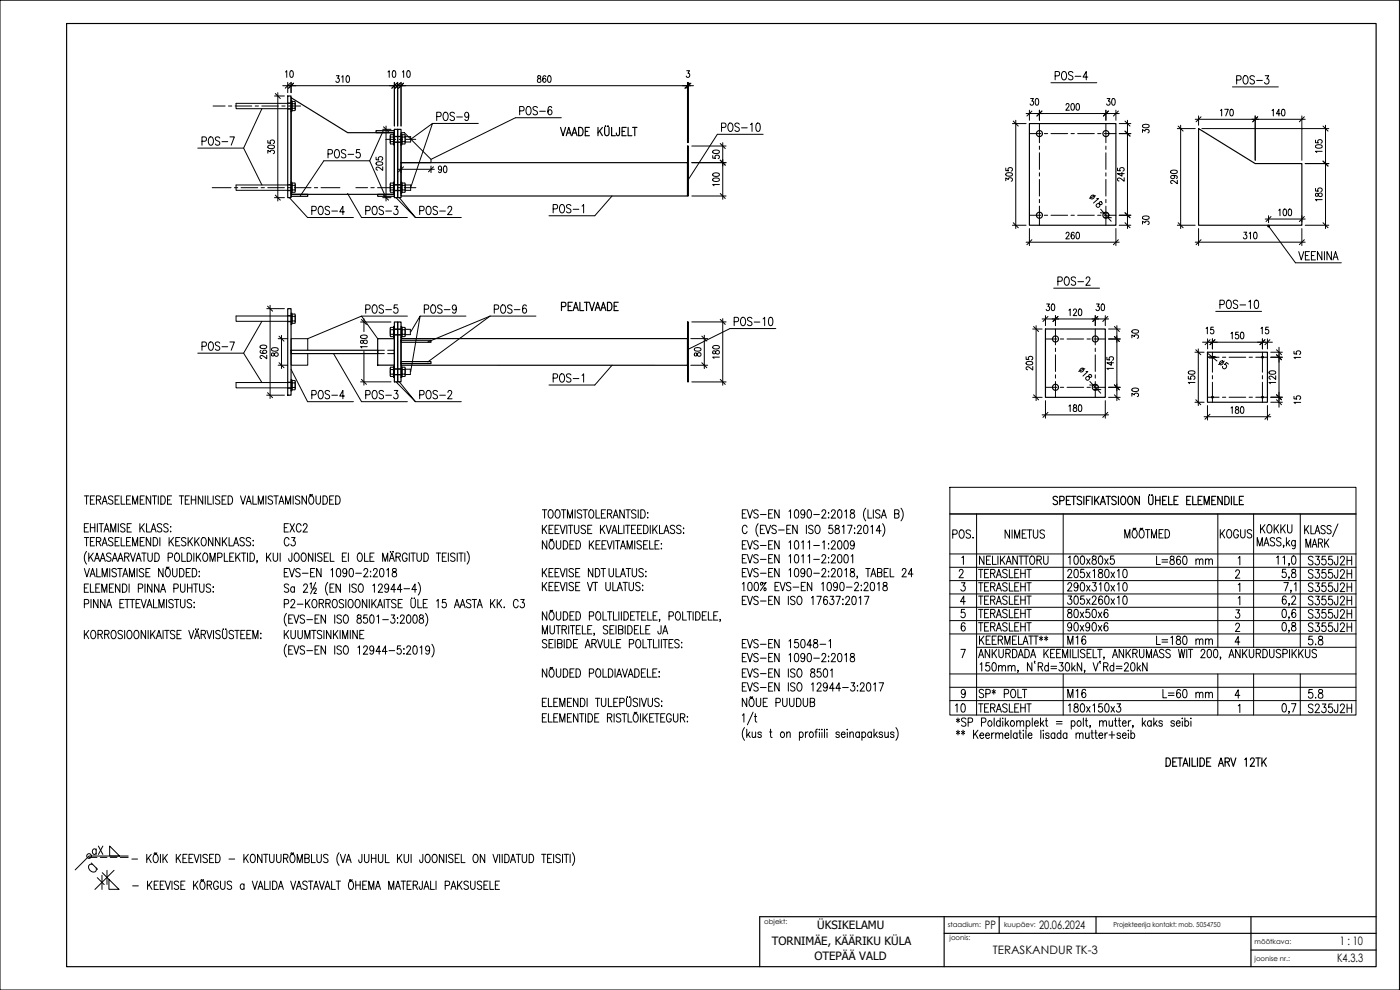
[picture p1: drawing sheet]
<svg xmlns="http://www.w3.org/2000/svg" width="420mm" height="297mm" viewBox="0 0 420 297" stroke-linecap="round" stroke-linejoin="round" font-family="sans-serif">
<defs><g id="words">
<g font-size="6.2">
<text x="164.7" y="65.3">POS-1</text>
<text x="164.7" y="116.1">POS-1</text>
</g>
<g font-size="5.7">
<text x="315.4" y="25">POS-4</text>
<text x="370.1" y="26.5">POS-3</text>
<text x="154.9" y="35.6">POS-6</text>
<text x="129.8" y="37.4">POS-9</text>
<text x="215.2" y="40.6">POS-10</text>
<text x="59.3" y="44.8">POS-7</text>
<text x="97.4" y="48.7">POS-5</text>
<text x="92.4" y="65.6">POS-4</text>
<text x="108.7" y="65.6">POS-3</text>
<text x="124.9" y="65.6">POS-2</text>
<text x="316.1" y="86.8">POS-2</text>
<text x="108.7" y="95.2">POS-5</text>
<text x="125.9" y="95.2">POS-9</text>
<text x="147.1" y="95.2">POS-6</text>
<text x="364.8" y="93.8">POS-10</text>
<text x="219.1" y="98.8">POS-10</text>
<text x="59.3" y="106.2">POS-7</text>
<text x="92.4" y="121">POS-4</text>
<text x="108.7" y="121">POS-3</text>
<text x="124.9" y="121">POS-2</text>
<text x="377.1" y="161.2">KOKKU</text>
<text x="284.7" y="162.6">POS.</text>
<text x="365.1" y="162.6">KOGUS</text>
<text x="390.5" y="165.5">MARK</text>
<text x="345.7" y="170.7">L=860 mm</text>
<text x="391.6" y="170.7">S355J2H</text>
<text x="391.6" y="174.6">S355J2H</text>
<text x="391.6" y="182.7">S355J2H</text>
<text x="391.6" y="186.6">S355J2H</text>
<text x="319.3" y="194.4">M16</text>
<text x="345.7" y="194.7">L=180 mm</text>
<text x="391.6" y="194.7">5.8</text>
<text x="285.4" y="214.8">10</text>
<text x="319.3" y="210.6">M16</text>
<text x="347.8" y="210.6">L=60 mm</text>
<text x="391.6" y="210.6">5.8</text>
</g>
<g font-size="5.3">
<text x="99.5" y="26.1">310</text>
<text x="160.2" y="26.1">860</text>
<text x="365.1" y="36">170</text>
<text x="380.6" y="36">140</text>
<text x="83.3" y="47.3" transform="rotate(-90 83.3 47.3)">305</text>
<text x="115.7" y="52.2" transform="rotate(-90 115.7 52.2)">205</text>
<text x="217" y="48.7" transform="rotate(-90 217 48.7)">50</text>
<text x="217" y="57.1" transform="rotate(-90 217 57.1)">100</text>
<text x="304.8" y="55.7" transform="rotate(-90 304.8 55.7)">305</text>
<text x="338.3" y="55.7" transform="rotate(-90 338.3 55.7)">245</text>
<text x="354.2" y="56.4" transform="rotate(-90 354.2 56.4)">290</text>
<text x="382.4" y="66">100</text>
<text x="318.6" y="73">260</text>
<text x="371.8" y="73">310</text>
<text x="319.6" y="96">120</text>
<text x="211.3" y="107.9" transform="rotate(-90 211.3 107.9)">80</text>
<text x="368.3" y="103">150</text>
<text x="84.3" y="108.3" transform="rotate(-90 84.3 108.3)">80</text>
<text x="217" y="108.7" transform="rotate(-90 217 108.7)">180</text>
<text x="310.8" y="112.2" transform="rotate(-90 310.8 112.2)">205</text>
<text x="335.1" y="112.2" transform="rotate(-90 335.1 112.2)">145</text>
<text x="359.5" y="116.4" transform="rotate(-90 359.5 116.4)">150</text>
<text x="383.8" y="116.4" transform="rotate(-90 383.8 116.4)">120</text>
<text x="368.3" y="125.2">180</text>
</g>
<g font-size="4.9">
<text x="318.6" y="34.2">200</text>
<text x="397.6" y="46.9" transform="rotate(-90 397.6 46.9)">105</text>
<text x="397.6" y="61.4" transform="rotate(-90 397.6 61.4)">185</text>
<text x="80.8" y="109" transform="rotate(-90 80.8 109)">260</text>
<text x="319.6" y="124.5">180</text>
</g>
<g font-size="3.5">
<text x="295.6" y="278.9">PP</text>
<text x="311.9" y="278.9">20.06.2024</text>
<text x="298" y="286.2">TERASKANDUR TK-3</text>
<text x="402.1" y="283.5">1 : 10</text>
<text x="401.3" y="288.7">K4.3.3</text>
</g>
<g font-size="3.4">
<text x="245.3" y="278.8">ÜKSIKELAMU</text>
<text x="231.6" y="283.4">TORNIMÄE, KÄÄRIKU KÜLA</text>
<text x="244.4" y="288">OTEPÄÄ VALD</text>
</g>
<g font-size="2.1">
<text x="229.4" y="277.2">objekt:</text>
<text x="284.4" y="278.2">staadium:</text>
<text x="285" y="282">joonis:</text>
<text x="301.3" y="278.2">kuupäev:</text>
<text x="334.2" y="278.2">Projekteerija kontakt: mob. 5054750</text>
<text x="376.5" y="283.2">mõõtkava:</text>
<text x="376.5" y="288.2">joonise nr.:</text>
</g>
</g></defs>
<g fill="none" stroke="#000" stroke-width=".35">
<path d="M20 7.1h393v282.9h-393zM86.3 28.8h1.1v30.5h-1.1zM87.4 29.3l17 10.5h14v18.5h-31zM112.9 39.2h5.5v.6h-5.5zM118.4 38.8h.9v20.5h-.9zM119.3 38.8h1.1v20.5h-1.1zM308.9 37.1h26v30.5h-26zM359.7 38.6l17 10.5h14v18.5h-31zM87.4 58.3h5v.6h-5zM113.3 58.3h5.1v.6h-5.1zM120.4 48.8h85.9v10h-85.9zM86.3 92.6h1.1v26h-1.1z"/>
<path d="M118.4 96.6h.9v18h-.9zM119.3 96.6h1.1v18h-1.1zM313.8 98.7h17.9v20.5h-17.9zM87.4 105.1h25.9v1h-25.9zM113.3 101.6h5.1v8h-5.1zM120.4 101.6h85.9v8h-85.9zM120.4 108.5h8.9v.6h-8.9zM120.4 102.1h8.9v.6h-8.9zM362.4 105.7h18v15h-18zM349.9 227.4a1.34 1.34 0 0 1 1.4 .8 1.34 1.34 0 0 1-.4 1.6l-1 .1zM351.9 228.6h.8M353.2 227.4h-1.3v2.5h1.3"/>
<path d="M353.5 227.4h1.3M354.1 227.4v2.5M355 229.9l.8-2.5 .7 2.5M355.3 229.1h.9M357 227.4v2.5M357.8 227.4v2.5h1.1M359.4 227.4v2.5M360.1 227.4a1.34 1.34 0 0 1 1.4 .8 1.34 1.34 0 0 1-.4 1.6l-1 .1zM362.1 228.6h.8M363.4 227.4h-1.3v2.5h1.3M365.7 229.9l.7-2.5 .8 2.5M366 229.1h.9"/>
<path d="M367.7 228.6l1.1-.1 .2-.4-.2-.6-1.1-.1v2.5M368.3 228.6l.7 1.3M369.4 227.4l.7 2.5 .8-2.5M373.6 227.9l.4-.5v2.5M375.3 228l.4-.6h.3l.4 .5-.3 .8-.9 1.2h1.3M376.9 227.4h1.3M377.6 227.4v2.5M378.7 227.4v2.5M379.2 228.5l.8 1.4M380 227.4l-1.3 1.7M283.3 275v15M299.9 275v5"/>
<path d="M328.9 275v5M375.4 275v15M413 275h-185v15M283.3 280h129.7M375.4 285h37.6"/>
<circle cx="311.9" cy="40.1" r=".9"/>
<circle cx="331.9" cy="40.1" r=".9"/>
<circle cx="311.9" cy="64.6" r=".9"/>
<circle cx="331.9" cy="64.6" r=".9"/>
<circle cx="380.7" cy="67.8" r=".25"/>
<circle cx="316.8" cy="116.2" r=".9"/>
<circle cx="316.8" cy="101.7" r=".9"/>
<circle cx="328.7" cy="116.2" r=".9"/>
<circle cx="328.7" cy="101.7" r=".9"/>
<circle cx="363.9" cy="107.2" r=".25"/>
<circle cx="363.9" cy="119.2" r=".25"/>
<circle cx="378.9" cy="119.2" r=".25"/>
<circle cx="378.9" cy="107.2" r=".25"/>
</g>
<!-- layer: k-peenjoon -->
<g fill="none" stroke="#000" stroke-width=".3">
<path d="M86.3 31h-15.5v1.6h15.5M87.4 30.1h.2v3.4h-.2zM87.6 30.8v2M87.7 32.5h.8M87.7 31.1h.8M87.7 31.1v1.4M87.7 31.1v-.7h.8v.7M87.7 32.5v.7h.8v-.7M88.5 31.1v1.4M88.6 30.8v2M120.4 39.8h.9l8 8v1h-8.9zM86.3 55.5h-15.5v1.6h15.5"/>
<path d="M87.4 54.6h.2v3.4h-.2zM87.6 55.3v2M87.7 57h.8M87.7 55.6h.8M87.7 55.6v1.4M87.7 55.6v-.7h.8v.7M87.7 57v.7h.8v-.7M88.5 55.6v1.4M88.6 55.3v2M117.1 40.8v2M117.1 55.3v2M117.2 57h.8"/>
<path d="M117.2 55.6h.8M117.2 42.5h.8M117.2 41.1h.8M117.2 55.6v1.4M117.2 41.1v1.4M117.2 55.6v-.7h.8v.7M117.2 57v.7h.8v-.7M117.2 41.1v-.7h.8v.7M117.2 42.5v.7h.8v-.7M118 55.6v1.4M118 41.1v1.4M118.1 54.6h.3v3.4h-.3z"/>
<path d="M118.1 40.1h.3v3.4h-.3zM118.1 40.8v2M118.1 55.3v2M120.4 54.6h.2v3.4h-.2zM120.4 40.1h.2v3.4h-.2zM120.6 40.8v2M120.6 55.3v2M120.7 57h.8M120.7 55.6h.8M120.7 42.5h.8M120.7 41.1h.8M120.7 55.6v1.4"/>
<path d="M120.7 41.1v1.4M120.7 55.6v-.7h.8v.7M120.7 57v.7h.8v-.7M120.7 41.1v-.7h.8v.7M120.7 42.5v.7h.8v-.7M121.5 55.6v1.4M121.5 41.1v1.4M121.6 40.8v2M121.6 55.3v2M121.6 55.5h1.6v1.6h-1.6M121.6 41h1.6v1.6h-1.6M206.3 43.8h.3v15h-.3z"/>
<path d="M86.3 94.8h-15.5v1.6h15.5M87.4 93.9h.2v3.4h-.2zM87.6 94.6v2.1M87.7 96.3h.8M87.7 94.9h.8M87.7 94.9v1.4M87.7 94.9v-.7h.8v.7M87.7 96.3v.7h.8v-.7M88.5 94.9v1.4M88.6 94.6v2.1M117.1 98.6v2.1M117.2 98.9h.8"/>
<path d="M117.2 98.9v1.4M117.2 98.9v-.7h.8v.7M118 98.9v1.4M118.1 97.9h.3v3.4h-.3zM118.1 98.6v2.1M120.4 97.9h.2v3.4h-.2zM120.6 98.6v2.1M120.7 98.9h.8M120.7 98.9v1.4M120.7 98.9v-.7h.8v.7M121.5 98.9v1.4M121.6 98.6v2.1"/>
<path d="M121.6 98.8h1.5v1.6h-1.5M206.3 96.6h.3v18h-.3zM86.3 114.8h-15.5v1.6h15.5M87.4 113.9h.2v3.4h-.2zM87.6 114.5v2.1M87.7 116.3h.8M87.7 114.9h.8M87.7 114.9v2.1l.8-.1 .1-.2-.1-1.8M87.7 114.9v-.7h.8v.7M88.6 114.5v2.1M92.4 105.1v-3.5h-5v8h5v-3.5M117.1 110.5v2.1"/>
<path d="M117.2 113h.8M117.2 110.2h.8M117.2 112.3h.8M117.2 110.9h.8M117.2 100.3h.8M117.2 110.9v1.4M117.2 110.2v.7M117.2 112.3v.7M117.2 100.3v.7h.8v-.7M118 110.2v.7M118 112.3v.7M118 110.9v1.4"/>
<path d="M118.1 109.9h.3v3.4h-.3zM118.1 110.5v2.1M120.4 109.9h.2v3.4h-.2zM120.6 110.5v2.1M120.7 113h.8M120.7 110.2h.8M120.7 112.3h.8M120.7 110.9h.8M120.7 100.3h.8M120.7 110.9v1.4M120.7 110.2v.7M120.7 112.3v.7"/>
<path d="M120.7 100.3v.7h.8v-.7M121.5 110.2v.7M121.5 112.3v.7M121.5 110.9v1.4M121.6 110.5v2.1M121.6 110.8h1.5v1.6h-1.5"/>
</g>
<!-- layer: k-kriipsjoon -->
<g fill="none" stroke="#000" stroke-width=".3">
<path d="M86.3 32.6h1.1M86.3 32.7h1.1M86.3 31h1.1M86.3 30.9h1.1M86.3 57.1h1.1M86.3 57.2h1.1M86.3 55.5h1.1M86.6 55.4h.8M118.4 57.1h2M118.4 57.2h2M118.4 55.5h2M118.4 55.4h2"/>
<path d="M118.4 42.6h2M118.4 42.7h2M118.4 41h2M118.4 40.9h2M86.3 96.4h1.1M86.3 96.5h1.1M86.3 94.8h1.1M86.3 94.7h1.1M118.4 98.8h2M118.4 98.7h2M86.3 116.4h1.1M86.3 116.5h1.1"/>
<path d="M86.3 114.8h1.1M86.3 114.7h1.1M115.3 105.1h-2v1h2M116.3 105.1h2.1v1h-2.1M118.4 112.4h2M118.4 112.5h2M118.4 110.8h2M118.4 110.7h2M118.4 100.4h2M118.4 100.5h2"/>
</g>
<!-- layer: k-telg -->
<g fill="none" stroke="#000" stroke-width=".3">
<path d="M63.9 31.8h3.7M68.6 31.8h1M70.6 31.8h5M76.6 31.8h1M78.6 31.8h5M84.6 31.8h1M86.6 31.8h3.6M311.9 37.1v5.7M331.9 37.1v5.7M63.7 56.3h5.7M70.3 56.3h1.1M72.3 56.3h5.1"/>
<path d="M78.3 56.3h1.1M80.3 56.3h5M86.3 56.3h1M88.3 56.3h5M94.4 56.3h.9M96.4 56.3h5.6M106.8 56.3h3.5M111.3 56.3h1M113.3 56.3h5M115.8 41.8h3M119.3 56.3h1M119.8 41.8h1"/>
<path d="M121.3 56.3h3.5M121.8 41.8h3M308.9 40.1h3.5M311.9 43.8v1M311.9 45.8v5M311.9 51.8v1M311.9 53.8v5M311.9 59.8v1M313.4 40.1h1M315.4 40.1h5M321.4 40.1h1M323.4 40.1h5"/>
<path d="M329.4 40.1h1M331.4 40.1h3.5M331.9 43.8v1M331.9 45.8v5M331.9 51.8v1M331.9 53.8v5M331.9 59.8v1M308.9 64.6h3.5M311.9 61.8v5.8M313.4 64.6h1M315.4 64.6h5M321.4 64.6h1"/>
<path d="M323.4 64.6h5M329.4 64.6h1M331.4 64.6h3.5M331.9 61.8v5.8M316.8 98.7v4.8M328.7 98.7v4.8M313.7 101.7h3.5M313.7 116.2h3.5M316.8 104.5v1M316.8 106.5v5M316.8 112.5v1M316.8 114.5v4.7"/>
<path d="M318.2 101.7h1M318.2 116.2h1M320.2 101.7h5M320.2 116.2h5M326.2 101.7h1M326.2 116.2h1M328.2 101.7h3.5M328.2 116.2h3.5M328.7 104.5v1M328.7 106.5v5M328.7 112.5v1M328.7 114.5v4.7"/>
<path d="M362.4 107.2h3.5M362.4 119.2h3.5M363.9 105.7v6M363.9 112.7v1M363.9 114.7v6M366.9 107.2h1M368.9 107.2h5M374.9 107.2h1M376.9 107.2h3.5M376.9 119.2h3.5M378.9 105.7v6M378.9 114.7v6"/>
</g>
<g fill="none" stroke="#000" stroke-width=".3">
<path d="M0 .1h420v296.9h-420zM78.6 32.6l-5.5 11.8 5.5 11.1M82.4 28.8h3M82.6 28.1l1.5 1.5M83.4 27.8v32.5M84.8 25.7h123.3M85.7 21.6l.4-.4v2M86.3 24.7v3.1M87.1 25l-1.5 1.5M87.2 21.3l.4-.1 .4 .4v1.2l-.4 .4-.6-.4v-.7zM87.4 24.7v3.1M88.1 25l-1.5 1.5"/>
<path d="M114.9 38.8h2.4M115 39.3l-4.1 8.9 4.7 10.6M115.1 38.1l1.5 1.5M115.9 37.8v22.5M116.4 21.6l.4-.4v2M118 21.3l.3-.1 .4 .4v1.2l-.4 .4-.5-.4-.1-.7zM118.4 24.7v13.1M119.1 25l-1.5 1.5M119.3 24.7v13.1M120.1 25l-1.5 1.5M120.4 24.7v13.1M120.8 21.6l.3-.4v2"/>
<path d="M121.1 25l-1.5 1.5M122.3 21.3l.4-.1 .3 .4v1.2l-.3 .4-.6-.4zM154.7 35.3l-25.4 12.5M206.1 21.2h.8l-.4 .8a.59 .59 0 0 1 .5 .9 .59 .59 0 0 1-1.1-.1M206.3 24.7v18.1M206.6 24.7v18.1M207.1 25l-1.5 1.5M207.4 25l-1.5 1.5M303.8 37.1h4.1M304.1 36.3l1.5 1.5M304.8 36.1v32.5M307.9 34.1h28"/>
<path d="M308.9 33.1v3M309.3 29.6h.8l-.4 .7a.59 .59 0 0 1 .5 .9 .59 .59 0 0 1-1.1 0M309.7 33.3l-1.5 1.5M310.9 29.7l.4-.1 .4 .3v1.3l-.4 .4-.6-.4zM311.9 33.1v3M312.7 33.3l-1.5 1.5M331.9 33.1v3M332.3 29.6h.8l-.5 .7a.59 .59 0 0 1 .5 .9 .59 .59 0 0 1-1 0M332.6 33.3l-1.5 1.5M333.9 29.7l.3-.1 .4 .3v1.3l-.4 .4-.5-.4-.1-.8zM334.9 33.1v3M335.6 33.3l-1.5 1.5"/>
<path d="M335.9 37.1h3.5M337.6 36.3l1.5 1.5M337.6 39.3l1.5 1.5M338.4 36.1v32.5M342.9 39.7v-.8l.7 .4a.59 .59 0 0 1 .9-.4 .59 .59 0 0 1 0 1M343 37.5l1.5-.1 .4 .5-.4 .4h-1.2l-.4-.4zM353.3 38.6h5.4M353.6 37.8l1.5 1.5M354.3 37.6v31M358.7 35.8h33M359.7 34.8v2.8M360.5 35l-1.5 1.5"/>
<path d="M360.7 38.6h38.1M376.7 34.8v13.3M377.5 35l-1.5 1.5M390.7 34.8v13.3M391.5 35l-1.5 1.5M397.1 37.8l1.5 1.5M397.8 37.6v31M82.4 59.3h3M82.6 58.6l1.5 1.5M86.8 59.3l5.5 6M97.2 48.2l-7.1 10.6M104.3 58l4.2 7.3"/>
<path d="M115.1 58.6l1.5 1.5M118.9 59.3l5.8 6-4.9-6M119.3 50.8h11.1M120.4 49.8v2M121.1 50l-1.5 1.5M123.2 41.8l6.6-4.8-6.6 19.3M129.3 49.8v2M130.1 50l-1.5 1.5M132.5 50.5l-.2 .4a.54 .54 0 0 1-.8-.5 .54 .54 0 0 1 1-.3v.4a.97 .97 0 0 1-.6 1.3l-.3-.3M133.3 49.9l.4-.1 .4 .4v1.2l-.4 .4-.6-.4v-.7zM183.7 58.8l-5.2 5.9M207.6 48.8h10.3"/>
<path d="M207.6 58.8h10.3M207.6 43.8h10.3M215.3 40.3l-8.7 13.5M216.2 58.1l1.5 1.5M216.9 47.8v12M328.8 58.7l-1.9 .8M329.1 59.6h.6l-1.5 1.3M335.9 40.1h3.5M391.7 49.1h7.1M397.1 48.3l1.5 1.5M303.8 67.6h4.1M304.1 66.8l1.5 1.5"/>
<path d="M307.9 72.7h28M308.9 68.6v5.1M309.7 71.9l-1.5 1.5M329.1 61.4l.6-.3 .7 .3 .4-.4-.5-.5-.4 .3a.73 .73 0 0 1 .2 1 .73 .73 0 0 1-.9 .3l-.3-.4zM330.2 63.8l2.2 .2M330.3 62.8l3.2 3.6M331.4 65.2l2.1 .1M334.9 68.6v5.1M335.6 71.9l-1.5 1.5M335.9 64.6h3.5M335.9 67.6h3.5M337.6 63.8l1.5 1.5"/>
<path d="M337.6 66.8l1.5 1.5M342.9 67.2v-.8l.7 .4a.59 .59 0 0 1 .9-.4 .59 .59 0 0 1 0 1M343 65l1.5-.1 .4 .5-.4 .4h-1.2l-.4-.4zM353.3 67.6h5.4M353.6 66.8l1.5 1.5M358.7 72.7h33M359.7 68.6v5.1M360.5 71.9l-1.5 1.5M379.7 65.7h12M380.7 67.8l8.1 11.1M381.5 65l-1.5 1.5M390.7 64.7v1.9"/>
<path d="M390.7 68.6v5.1M391.5 71.9l-1.5 1.5M391.5 65l-1.5 1.5M391.7 67.6h7.1M397.1 66.8l1.5 1.5M78.6 96.4l-5.5 9.6 5.5 8.8M80.1 92.6h5.3M80.3 91.9l1.5 1.5M81.1 91.6v28M108.5 95.9l1.5 1.5M109.2 95.6v3.9M123.2 99.6l2.9-4.8-2.9 16.8"/>
<path d="M207.6 96.6h10.3M216.2 95.8l1.5 1.5M216.9 95.6v20M219.1 98.6l-12.5 6.2M309.9 98.7h2.9M310.2 98l1.5 1.5M310.9 97.7v22.5M312.8 95.7h19.9M313.8 94.7v3M314.1 91.2h.8l-.4 .8a.59 .59 0 0 1 .5 .9 .59 .59 0 0 1-1-.1M314.5 95l-1.5 1.5M315.7 91.3l.4-.1 .4 .4v1.2l-.4 .4-.5-.4z"/>
<path d="M316.8 94.7v3M317.5 95l-1.5 1.5M328.7 94.7v3M329.1 91.2h.8l-.5 .8a.59 .59 0 0 1 .5 .9 .59 .59 0 0 1-1-.1M329.5 95l-1.5 1.5M330.7 91.3l.3-.1 .4 .4v1.2l-.4 .4-.5-.4zM331.7 94.7v3M332.5 95l-1.5 1.5M332.7 98.7h3.5M334.4 98l1.5 1.5M335.2 97.7v22.5M339.8 99.2l.8-.3 .7 .1 .4 .5-.4 .4h-1.2l-.4-.4z"/>
<path d="M362 98.5l.3-.3v2M364.2 98.2h-.8l-.1 .8a.59 .59 0 0 1 .9 .1 .59 .59 0 0 1-.1 .8 .59 .59 0 0 1-.8-.1M378.4 98.5l.4-.3v2M380.7 98.2h-.8l-.1 .8a.59 .59 0 0 1 .9 .1 .59 .59 0 0 1-.1 .8 .59 .59 0 0 1-.9-.1M80.1 118.6h5.3M80.3 117.8l1.5 1.5M83.5 101.6h2.8M83.5 109.6h2.8M83.7 100.9l1.5 1.5M83.7 108.8l1.5 1.5M84.5 100.6v10M87.4 110.8l4.9 9.7"/>
<path d="M92.4 101.6l16.1-6.8 4.8 6.8M100.1 106.1l8.4 14.4M108.3 102.2v.8h.6a.73 .73 0 0 1 .4-.9 .73 .73 0 0 1 .9 .3 .64 .64 0 0 1-.7 .8 .64 .64 0 0 1-.5-.9l-.3-.2zM108.3 100.7l1.5-.1 .4 .5-.4 .4h-1.2l-.4-.4zM108.5 113.8l1.5 1.5M109.2 105.4v10.2M110.2 104h-2l.4 .4M118.9 114.6l5.8 5.9-4.9-5.9M128.4 102.6l18.7-7.8-18.7 13.8M183.7 109.6l-5.2 5.9M207.6 114.6h10.3M210.6 100.8l1.5 1.5"/>
<path d="M210.6 108.8l1.5 1.5M211.4 100.6v10M216.2 113.8l1.5 1.5M309.9 119.2h2.9M310.2 118.5l1.5 1.5M325.6 110.6l-1.9 .8M325.9 113.2l.7-.2 .6 .3 .4-.4-.5-.6-.4 .4a.73 .73 0 0 1 .3 .9 .73 .73 0 0 1-.9 .4l-.3-.5zM325.9 111.4l.6 .1-1.5 1.3M327 115.5l2.2 .1M327.1 114.5l3.2 3.5M328.3 116.8l2.1 .1M332.7 101.7h3.5"/>
<path d="M332.7 116.2h3.5M332.7 119.2h3.5M334.4 101l1.5 1.5M334.4 115.5l1.5 1.5M334.4 118.5l1.5 1.5M339.7 101.4v-.9l.8 .5a.59 .59 0 0 1 .9-.5 .59 .59 0 0 1-.1 1M339.7 118.9v-.9l.8 .5a.59 .59 0 0 1 .9-.5 .59 .59 0 0 1-.1 1M339.8 116.6l1.5-.1 .4 .5-.4 .4h-1.2l-.4-.4zM358.6 105.7h2.8M358.9 104.9l1.5 1.5M358.9 119.9l1.5 1.5M359.6 104.7v17"/>
<path d="M360.9 102.7h21M362.4 101.7v3M362.5 106.1l2.7 2.2M363.2 101.9l-1.5 1.5M363.9 101.7v3M364.6 101.9l-1.5 1.5M364.7 106.9l-2.1 .2M365.1 107.2l-2.1 .2M367.4 108.3l-1.7 1.1M368.7 109.2l-.6-.4-.6 .6a.59 .59 0 0 1 .6 .5 .59 .59 0 0 1-.6 .7 .59 .59 0 0 1-.6-.7M378.9 101.7v3M379.6 101.9l-1.5 1.5"/>
<path d="M380.4 101.7v3M381.1 101.9l-1.5 1.5M381.4 119.2h3.5M381.4 105.7h3.5M381.4 107.2h3.5M383.1 104.9l1.5 1.5M383.1 106.4l1.5 1.5M383.1 118.4l1.5 1.5M383.1 119.9l1.5 1.5M383.8 104.2v18M388.3 105.4v.8h.9a.59 .59 0 0 1 0-.8 .59 .59 0 0 1 .9 .1 .59 .59 0 0 1-.1 .8M388.3 118.9v.8h.9a.6 .6 0 0 1 0-.8 .6 .6 0 0 1 .9 .1 .6 .6 0 0 1-.1 .8"/>
<path d="M390.3 107.2h-2l.4 .4M312.8 124.5h19.9M313.8 120.2v5.3M314.5 123.7l-1.5 1.5M331.7 120.2v5.3M332.5 123.7l-1.5 1.5M358.6 120.7h2.8M361.4 125h20M362.4 121.7v4.3M363.1 124.3l-1.5 1.5M380.4 121.7v4.3M381.1 124.3l-1.5 1.5"/>
<path d="M381.4 120.7h3.5M390.3 120.7h-2l.4 .4M25.3 148.8h1.3M25.3 158.3h.8M26 148.8v2.5M26.6 157.1h-1.3v2.5h1.3M27.1 150h.8M27.1 158.3h1.4M27.1 157.1v2.5M28.4 148.8h-1.3v2.5h1.3M28.5 157.1v2.5M28.9 150l1.2-.1 .2-.4-.2-.6-1.2-.1v2.5"/>
<path d="M29.2 157.1v2.5M29.6 150l.7 1.3M29.7 157.1h1.3M30.4 157.1v2.5M30.6 151.3l.8-2.5 .8 2.5M30.9 150.5h1M31.2 159.6l.8-2.5 .7 2.5M31.5 158.8h1M33.2 159.6v-2.5l.8 2.5 .7-2.5v2.5M33.9 149.1a.66 .66 0 0 0-.9-.3 .66 .66 0 0 0-.4 .8l1.1 .6 .2 .7a.78 .78 0 0 1-1.3 0M34.6 150h.7M35.5 157.1v2.5"/>
<path d="M35.8 148.8h-1.2v2.5h1.2M36.4 148.8v2.5h1.1M37.5 157.5a.66 .66 0 0 0-.8-.4 .66 .66 0 0 0-.4 .9l1 .5 .2 .8a.77 .77 0 0 1-1.3 0M38 150h.7M38.2 158.3h.7M39.2 148.8h-1.2v2.5h1.2M39.4 157.1h-1.2v2.5h1.2M39.8 151.3v-2.5l.8 2.5 .7-2.5v2.5M42 157.1v2.5M42.1 150h.7M42.5 158.2l.8 1.4M43.3 148.8h-1.2v2.5h1.2"/>
<path d="M43.3 157.1l-1.3 1.7M44 157.1v2.5h1.1M45.2 148.8v2.5l-1.3-2.5v2.5M45.3 159.6l.8-2.5 .7 2.5M45.6 158.8h1M45.7 148.8h1.3M46.4 148.8v2.5M47.5 148.8v2.5M48.3 148.8a1.34 1.34 0 0 1 1.3 .8 1.34 1.34 0 0 1-.4 1.6l-.9 .1zM48.6 157.5a.66 .66 0 0 0-.9-.4 .66 .66 0 0 0-.4 .9l1.1 .5 .2 .8a.77 .77 0 0 1-1.4 0M50.3 150h.7M50.5 157.5a.66 .66 0 0 0-.9-.4 .66 .66 0 0 0-.4 .9l1.1 .5 .2 .8a.77 .77 0 0 1-1.4 0"/>
<path d="M51.2 158v.2zM51.2 159.4v.2zM51.5 148.8h-1.2v2.5h1.2M53.8 148.8h1.3M54.5 148.8v2.5M55.6 150h.8M56.8 148.8h-1.2v2.5h1.2M57.4 150h1.3M57.4 148.8v2.5M58.7 148.8v2.5M60.8 148.8v2.5l-1.3-2.5v2.5M61.6 148.8v2.5"/>
<path d="M62.4 148.8v2.5h1.1M64 148.8v2.5M66 149.1a.66 .66 0 0 0-.9-.3 .66 .66 0 0 0-.4 .8l1.1 .6 .2 .7a.78 .78 0 0 1-1.3 0M66.7 150h.7M67.9 148.8h-1.2v2.5h1.2M68.5 148.8a1.34 1.34 0 0 1 1.3 .8 1.34 1.34 0 0 1-.4 1.6l-.9 .1zM72.2 148.8l.7 2.5 .8-2.5M73.9 151.3l.8-2.5 .7 2.5M74.2 150.5h.9M75.9 148.8v2.5h1.1M77.5 151.3v-2.5l.8 2.5 .7-2.5v2.5M79.8 148.8v2.5"/>
<path d="M81.8 149.1a.66 .66 0 0 0-.9-.3 .66 .66 0 0 0-.3 .8l1 .6 .2 .7a.78 .78 0 0 1-1.3 0M82.2 148.8h1.3M82.8 148.8v2.5M83.7 151.3l.8-2.5 .7 2.5M84 150.5h.9M85.3 158.3h.8M85.7 151.3v-2.5l.8 2.5 .7-2.5v2.5M86.6 157.1h-1.3v2.5h1.3M87 157.1l1.4 2.5M88 148.8v2.5M88.4 157.1l-1.4 2.5M90 149.1a.66 .66 0 0 0-.9-.3 .66 .66 0 0 0-.4 .8l1.1 .6 .2 .7a.78 .78 0 0 1-1.4 0"/>
<path d="M90.4 157.7a.74 .74 0 0 0-.9-.6 .74 .74 0 0 0-.6 1v.6a.74 .74 0 0 0 .6 .9 .74 .74 0 0 0 .9-.6M91 157.7l.4-.6h.4l.4 .5-.3 .8-1 1.2h1.4M92 148.8v2.5l-1.4-2.5v2.5M93 148.9l.2-.1a1.36 1.36 0 0 1 1.1 1 1.36 1.36 0 0 1-.5 1.4l-.2 .1a1.36 1.36 0 0 1-1-1 1.36 1.36 0 0 1 .4-1.4zM93.8 148.3l-.3 .3-.3-.2-.3 .3M94.8 148.8v1.8a.67 .67 0 0 0 .7 .7 .67 .67 0 0 0 .7-.7v-1.8M96.9 148.8a1.34 1.34 0 0 1 1.4 .8 1.34 1.34 0 0 1-.4 1.6l-1 .1zM98.9 150h.8M100.2 148.8h-1.3v2.5h1.3M100.7 148.8a1.34 1.34 0 0 1 1.4 .8 1.34 1.34 0 0 1-.4 1.6l-1 .1zM162.8 153h1.3M162.8 157.6v2.5"/>
<path d="M163.2 158.7l.9 1.4M163.4 153v2.5M164.1 157.6l-1.3 1.7M164.8 158.8h.7M164.9 153.1l.2-.1a1.36 1.36 0 0 1 1 1 1.36 1.36 0 0 1-.5 1.3l-.2 .2a1.36 1.36 0 0 1-1-1.1 1.36 1.36 0 0 1 .5-1.3zM166 157.6h-1.2v2.5h1.2M166.6 158.8h.7M167 153.1l.2-.1a1.36 1.36 0 0 1 1 1 1.36 1.36 0 0 1-.5 1.3l-.2 .2a1.36 1.36 0 0 1-1-1.1 1.36 1.36 0 0 1 .5-1.3zM167.8 157.6h-1.2v2.5h1.2M168.1 157.6l.8 2.5 .7-2.5M168.5 153h1.3M169.2 153v2.5"/>
<path d="M170.1 157.6v2.5M170.3 155.5v-2.5l.8 2.5 .7-2.5v2.5M170.6 157.6h1.3M171.2 157.6v2.5M172.4 157.6v1.8a.67 .67 0 0 0 .7 .7 .67 .67 0 0 0 .6-.7v-1.8M172.6 153v2.5M174.6 153.3a.66 .66 0 0 0-.9-.3 .66 .66 0 0 0-.4 .8l1.1 .6 .2 .7a.77 .77 0 0 1-1.4 0M175 153h1.3M175.6 153v2.5M175.7 158a.66 .66 0 0 0-.8-.4 .66 .66 0 0 0-.4 .8l1 .6 .2 .7a.77 .77 0 0 1-1.3 0M176.4 158.8h.8M177.1 153.1l.1-.1a1.36 1.36 0 0 1 1.1 1 1.36 1.36 0 0 1-.5 1.3l-.2 .2a1.36 1.36 0 0 1-1-1.1 1.36 1.36 0 0 1 .5-1.3z"/>
<path d="M177.6 157.6h-1.2v2.5h1.2M178.9 153v2.5h1.1M180.2 157.6v2.5M180.5 154.1h.8M180.7 158.7l.8 1.4M181.5 157.6l-1.3 1.7M181.7 153h-1.2v2.5h1.2M181.9 157.6l.8 2.5 .7-2.5M182.3 154.1l1.1-.1 .2-.3-.2-.6-1.1-.1v2.5M183 154.1l.6 1.4M183.9 159.3h1M184 155.5l.8-2.5 .7 2.5"/>
<path d="M184.3 154.6h1M185.6 157.6v2.5h1.2M187.3 157.6v2.5M187.3 153v2.5l-1.3-2.5v2.5M187.7 157.6h1.4M187.8 153h1.4M188.4 157.6v2.5M188.5 153v2.5M189.5 158.8h.8M190.8 157.6h-1.3v2.5h1.3M190.9 153.3a.66 .66 0 0 0-.9-.3 .66 .66 0 0 0-.4 .8l1.1 .6 .2 .7a.77 .77 0 0 1-1.4 0M191.3 158.8h.8"/>
<path d="M191.5 153v2.5M192.3 153a1.34 1.34 0 0 1 1.4 .8 1.34 1.34 0 0 1-.4 1.5l-1 .2zM192.6 157.6h-1.3v2.5h1.3M193.2 157.6a1.34 1.34 0 0 1 1.3 .8 1.34 1.34 0 0 1-.4 1.6l-.9 .1zM194.4 153.8v.2zM194.4 155.2v.3zM195.2 157.6v2.5M195.9 157.6v2.5M196.4 158.7l.9 1.4M197.3 157.6l-1.4 1.7M197.9 157.6v2.5h1.2M199.5 159.3h1"/>
<path d="M202.5 158a.66 .66 0 0 0-.9-.4 .66 .66 0 0 0-.3 .8l1 .6 .2 .7a.77 .77 0 0 1-1.3 0M204.4 158a.66 .66 0 0 0-.9-.4 .66 .66 0 0 0-.3 .8l1 .6 .2 .7a.77 .77 0 0 1-1.3 0M205.2 158.4v.3zM205.2 159.9v.2zM222.8 154.1h.7M224 153h-1.2v2.5h1.2M224.2 158.2a.74 .74 0 0 0-.9-.6 .74 .74 0 0 0-.5 .9v.6a.74 .74 0 0 0 .5 1 .74 .74 0 0 0 .9-.6M224.3 153l.8 2.5 .7-2.5M227.5 153.3a.66 .66 0 0 0-.8-.3 .66 .66 0 0 0-.4 .8l1.1 .6 .1 .7a.77 .77 0 0 1-1.3 0M227.5 157.1a3 3 0 0 0 0 3.8M228.2 158.8h.8M228.2 154.4h1.7"/>
<path d="M229.4 157.6h-1.2v2.5h1.2M229.7 157.6l.8 2.5 .8-2.5M230.7 154.1h.7M231.9 153h-1.2v2.5h1.2M233 158a.66 .66 0 0 0-.9-.4 .66 .66 0 0 0-.4 .8l1.1 .6 .2 .7a.77 .77 0 0 1-1.4 0M233.6 159h1.8M233.8 153v2.5l-1.3-2.5v2.5M236.1 158.8h.8M236.8 153.4l.4-.4v2.5M237.3 157.6h-1.2v2.5h1.2M238.7 153.1l.5-.1a1.63 1.63 0 0 1 0 2.5h-.2a1.85 1.85 0 0 1-.3-2.4zM239.2 157.6v2.5l-1.3-2.5v2.5"/>
<path d="M241.5 153.8l-.1 .3a.56 .56 0 0 1-.5 .4 .56 .56 0 0 1-.5-.4v-.8l.5-.3a1.48 1.48 0 0 1 .1 2.5l-.5-.2-.1-.2M242 157.6v2.5M242.5 153.1l.5-.1a1.63 1.63 0 0 1 0 2.5h-.2a1.85 1.85 0 0 1-.3-2.4zM244 158a.66 .66 0 0 0-.8-.4 .66 .66 0 0 0-.4 .8l1 .6 .2 .7a.77 .77 0 0 1-1.3 0M244.2 154.4h1.7M245 157.7l.2-.1a1.36 1.36 0 0 1 1 1 1.36 1.36 0 0 1-.5 1.4l-.2 .1a1.36 1.36 0 0 1-1-1 1.36 1.36 0 0 1 .5-1.4zM246.7 153.6l.4-.6 .5 .1 .2 .3-.3 .9-.9 1.2h1.3M248.7 153.8v.2zM248.7 155.2v.3zM249.5 153.6l.4-.6 .6 .1 .2 .3-.3 .9-1 1.2h1.4M249.8 157.6h-.9l-.1 1.1a.76 .76 0 0 1 1 0 .76 .76 0 0 1 0 1.1 .76 .76 0 0 1-1 .1l-.1-.3M250.8 157.7v.7a.99 .99 0 0 1 1 .5 .99 .99 0 0 1-.1 1.1 .79 .79 0 0 1-1.2-.6 .79 .79 0 0 1 1-.9l.2-.1a.52 .52 0 0 0-.3-.8z"/>
<path d="M251.6 153.1l.5-.1a1.63 1.63 0 0 1 0 2.5h-.2a1.85 1.85 0 0 1-.3-2.4zM252.8 158.1l.4-.5v2.5M253.5 153.4l.5-.4v2.5M254.4 157.6h1.3l-.9 2.5M255.3 153.1v.7a1 1 0 0 1 1 .5 1 1 0 0 1 0 1 .79 .79 0 0 1-1.2-.5 .79 .79 0 0 1 1-.9l.2-.1a.51 .51 0 0 0-.3-.8zM256.5 158.4v.3zM256.5 159.9v.2zM257.3 158.2l.4-.6h.4l.4 .5-.3 .8-1 1.2h1.4M259.4 157.7l.5-.1a1.64 1.64 0 0 1 0 2.5h-.2a1.85 1.85 0 0 1-.3-2.4zM259.8 152.5a3 3 0 0 0 0 3.8M260.5 153v2.5h1.1M261.3 158.1l.5-.5v2.5"/>
<path d="M262.1 153v2.5M264.1 153.3a.66 .66 0 0 0-.8-.3 .66 .66 0 0 0-.4 .8l1 .6 .2 .7a.77 .77 0 0 1-1.3 0M264.4 159.3h-1.4l.9-1.7v2.5M264.5 155.5l.8-2.5 .7 2.5M264.8 154.6h.9M264.9 157.1a3 3 0 0 1 0 3.8M268.5 154.1l1.1-.1 .2-.3-.2-.6-1.1-.1v2.5h.8l.4-.3 .1-.6-.5-.5M270.4 152.5a3 3 0 0 1 0 3.8M285.1 146.2h121.9v68.3h-121.9zM285.1 154.2h121.9M293.1 154.2v60.3M303 159v2.5l-1.4-2.5v2.5"/>
<path d="M303.7 159v2.5M308 159h-1.2v2.5h1.2M308.3 159h1.3M309 159v2.5M310.1 159v1.8a.67 .67 0 0 0 .7 .7 .67 .67 0 0 0 .7-.7v-1.8M313.5 159.3a.66 .66 0 0 0-.9-.3 .66 .66 0 0 0-.4 .8l1.1 .6 .2 .7a.77 .77 0 0 1-1.4 0M319.1 154.2v40M340.1 159l.2-.1a1.36 1.36 0 0 1 1.1 1 1.36 1.36 0 0 1-.5 1.4l-.2 .1a1.36 1.36 0 0 1-1-1 1.36 1.36 0 0 1 .4-1.4zM340.1 158.6l-.1 .2M340.9 158.4l-.3 .3-.5-.1M342.2 159l.2-.1a1.36 1.36 0 0 1 1.1 1 1.36 1.36 0 0 1-.5 1.4l-.2 .1a1.36 1.36 0 0 1-1-1 1.36 1.36 0 0 1 .4-1.4zM342.2 158.6l-.1 .2"/>
<path d="M343 158.4l-.3 .3-.5-.1M343.8 158.9h1.3M344.4 158.9v2.5M349.1 158.9h-1.2v2.5h1.2M349.7 158.9a1.34 1.34 0 0 1 1.3 .8 1.34 1.34 0 0 1-.4 1.6l-.9 .1zM365.5 154.2v40M376.2 154.2v40M390.2 154.2v40M391.5 157.7v2.5M392 158.7l.8 1.5M392.8 157.7l-1.3 1.6M393.4 157.7v2.5h1.1"/>
<path d="M397.7 158a.63 .63 0 0 0-.8-.3 .63 .63 0 0 0-.4 .8l.8 .5a.66 .66 0 0 1 .2 1.1 .66 .66 0 0 1-1-.3M399.5 158a.63 .63 0 0 0-.8-.3 .63 .63 0 0 0-.4 .8l.8 .5a.66 .66 0 0 1 .2 1.1 .66 .66 0 0 1-1.1-.3M401.5 157.2l-1.6 3.8M25.3 170.6l.8 2.5 .7-2.5M25.3 161.3h1.3M25.3 176.4h.8M26 165.5a3 3 0 0 0 0 3.8M26 161.3v2.5M26.6 175.2h-1.3v2.5h1.3M26.6 165.9v2.5M27 173.1l.8-2.5 .8 2.5M27.1 175.2v2.5h1.2"/>
<path d="M27.1 162.5h.8M27.1 167l.9 1.4M27.3 172.2h1M27.3 179.9v2.5M28 165.9l-1.4 1.7M28.4 161.3h-1.3v2.5h1.3M28.4 168.4l.7-2.5 .8 2.5M28.6 167.6h1M28.7 176.4h.8M28.9 162.5l1.2-.1 .2-.4-.2-.6-1.2-.1v2.5M29 170.6v2.5h1.2M29.4 179.9v2.5l-1.3-2.5v2.5"/>
<path d="M29.6 162.5l.7 1.3M30 175.2h-1.3v2.5h1.3M30.1 168.4l.7-2.5 .8 2.5M30.4 167.6h.9M30.6 177.7v-2.5l.7 2.5 .8-2.5v2.5M30.6 163.8l.8-2.5 .8 2.5M30.6 173.1v-2.5l.8 2.5 .8-2.5v2.5M30.9 163h1M31.5 179.9v2.5l-1.3-2.5v2.5M32.8 176.4h.8M32.9 170.6v2.5M33.3 166.3a.66 .66 0 0 0-.8-.4 .66 .66 0 0 0-.4 .9l1 .6 .2 .7a.77 .77 0 0 1-1.3 0"/>
<path d="M33.7 168.4l.8-2.5 .7 2.5M33.9 161.6a.66 .66 0 0 0-.9-.3 .66 .66 0 0 0-.4 .8l1.1 .6 .2 .7a.78 .78 0 0 1-1.3 0M34 167.6h.9M34.1 175.2h-1.3v2.5h1.3M34.6 162.5h.7M34.9 170.9a.66 .66 0 0 0-.8-.3 .66 .66 0 0 0-.4 .8l1 .6 .2 .7a.77 .77 0 0 1-1.3 0M35.3 170.6h1.4M35.4 168.4l.8-2.5 .7 2.5M35.7 167.6h1M35.8 161.3h-1.2v2.5h1.2M36 175.2v2.5l-1.4-2.5v2.5M36 170.6v2.5"/>
<path d="M36.4 161.3v2.5h1.1M36.7 175.2a1.34 1.34 0 0 1 1.4 .8 1.34 1.34 0 0 1-.4 1.6l-1 .1zM36.8 173.1l.8-2.5 .8 2.5M37.1 172.2h1M37.2 179.9h-1.2v2.5h1.2M37.4 167.1l1.2-.1 .1-.4-.1-.6-1.2-.1v2.5M37.5 179.9h1.3M38 162.5h.7M38.1 167.1l.6 1.3M38.2 179.9v2.5M38.7 175.2v2.5M38.8 173.1v-2.5l.8 2.5 .8-2.5v2.5"/>
<path d="M39 179.9h1.4M39.1 165.9l.8 2.5 .8-2.5M39.2 161.3h-1.2v2.5h1.2M39.7 179.9v2.5M39.8 163.8v-2.5l.8 2.5 .7-2.5v2.5M40.8 168.4l.8-2.5 .8 2.5M41.1 167.6h1M41.1 170.6v2.5M41.5 176.5l1.2-.1 .1-.3-.1-.8-1.2-.1v2.5M42.1 179.9h-1.3v2.5h1.3M42.1 162.5h.7M42.4 179.9l.7 2.5 .8-2.5"/>
<path d="M42.6 165.9h1.3M43.1 170.9a.66 .66 0 0 0-.8-.3 .66 .66 0 0 0-.4 .8l1 .6 .2 .7a.77 .77 0 0 1-1.3 0M43.2 165.9v2.5M43.3 161.3h-1.2v2.5h1.2M43.5 175.2v2.5M43.8 171.8h.8M44.4 165.9v1.8a.67 .67 0 0 0 .6 .7 .67 .67 0 0 0 .7-.7v-1.8M45 170.6h-1.2v2.5h1.2M45.2 161.3v2.5l-1.3-2.5v2.5M45.6 175.2v2.5l-1.3-2.5v2.5M46 161.3a1.34 1.34 0 0 1 1.3 .8 1.34 1.34 0 0 1-.4 1.6l-.9 .1zM46.1 179.9v2.5h1.1"/>
<path d="M46.5 165.9a1.34 1.34 0 0 1 1.3 .9 1.34 1.34 0 0 1-.4 1.5l-.9 .1zM47.7 175.2v2.5l-1.3-2.5v2.5M48 161.3v2.5M48.2 177.7l.7-2.5 .8 2.5M48.5 176.9h.9M48.9 170.6v2.5l-1.3-2.5v2.5M50 170.7l.2-.1a1.36 1.36 0 0 1 1 1 1.36 1.36 0 0 1-.5 1.3l-.1 .2a1.36 1.36 0 0 1-1.1-1 1.36 1.36 0 0 1 .5-1.4zM50 179.9v2.5M50.5 167.2l1.1-.1 .2-.3-.2-.8-1.1-.1v2.5M50.7 170.1l-.2 .3-.4-.3-.2 .4M50.7 161.3v2.5M51.2 162.4l.9 1.4"/>
<path d="M51.8 170.6v1.8a.67 .67 0 0 0 .7 .7 .67 .67 0 0 0 .6-.7v-1.8M52.1 161.3l-1.4 1.7M52.2 176.5l1.1-.1 .2-.3-.2-.8-1.1-.1v2.5M52.4 179.9h1.3M52.7 166l.2-.1a1.36 1.36 0 0 1 1.1 1 1.36 1.36 0 0 1-.5 1.4l-.2 .1a1.36 1.36 0 0 1-1-1 1.36 1.36 0 0 1 .4-1.4zM52.7 162.5h.8M53 179.9v2.5M53.9 170.6a1.34 1.34 0 0 1 1.4 .8 1.34 1.34 0 0 1-.5 1.5l-.9 .2zM54 161.3h-1.3v2.5h1.3M54.2 175.2v1.8a.67 .67 0 0 0 .6 .7 .67 .67 0 0 0 .7-.7v-1.8M54.2 179.9v1.7a.67 .67 0 0 0 .6 .8 .67 .67 0 0 0 .7-.8v-1.7M54.6 165.9v2.5h1.1"/>
<path d="M55.8 161.6a.66 .66 0 0 0-.9-.3 .66 .66 0 0 0-.3 .8l1 .6 .2 .7a.78 .78 0 0 1-1.3 0M55.9 171.8h.8M56.2 165.9a1.34 1.34 0 0 1 1.3 .9 1.34 1.34 0 0 1-.4 1.5l-.9 .1zM56.3 176.4h1.3M56.3 175.2v2.5M56.5 161.3v2.5M56.9 162.4l.9 1.4M57.1 170.6h-1.2v2.5h1.2M57.6 175.2v2.5M57.7 170.6a1.34 1.34 0 0 1 1.4 .8 1.34 1.34 0 0 1-.4 1.5l-1 .2zM57.8 161.3l-1.3 1.7M58.1 175.2h1.3"/>
<path d="M58.2 165.9v2.5M58.5 161.3v2.5M58.7 175.2v2.5M58.9 162.4l.9 1.4M58.9 165.9v2.5M59.4 167l.9 1.4M59.8 171.4v.2zM59.8 172.8v.3zM59.8 161.3l-1.3 1.7M59.9 175.2v1.8a.67 .67 0 0 0 .7 .7 .67 .67 0 0 0 .6-.7v-1.8M60.3 165.9l-1.4 1.7M60.7 161.4l.2-.1a1.36 1.36 0 0 1 1.1 1 1.36 1.36 0 0 1-.5 1.4l-.2 .1a1.36 1.36 0 0 1-1-1 1.36 1.36 0 0 1 .4-1.4z"/>
<path d="M61.2 166l.2-.1a1.36 1.36 0 0 1 1.1 1 1.36 1.36 0 0 1-.5 1.4l-.2 .1a1.36 1.36 0 0 1-1-1 1.36 1.36 0 0 1 .4-1.4zM63 168.4v-2.5l.8 2.5 .8-2.5v2.5M63.2 175.6a.66 .66 0 0 0-.8-.4 .66 .66 0 0 0-.4 .9l1 .5 .2 .8a.78 .78 0 0 1-1.3 0M63.9 161.3v2.5l-1.3-2.5v2.5M64 176.1v.2zM64 177.5v.2zM65.3 167.2l1.2-.1 .2-.3-.2-.8-1.2-.1v2.5M66 161.3v2.5l-1.3-2.5v2.5M66.7 161.3v2.5M67.2 162.4l.9 1.4M67.3 165.9v2.5h1.2M68.1 161.3l-1.4 1.7"/>
<path d="M68.7 161.3v2.5h1.2M68.9 167.1h.8M70.1 163.8l.7-2.5 .8 2.5M70.2 165.9h-1.3v2.5h1.3M70.4 163h.9M70.7 165.9v2.5M71.2 167l.9 1.4M72.1 165.9l-1.4 1.7M72.5 165.9h1.3M73.1 165.9v2.5M73.3 161.6a.66 .66 0 0 0-.8-.3 .66 .66 0 0 0-.4 .8l1 .6 .2 .7a.78 .78 0 0 1-1.3 0M74.3 165.9v2.5"/>
<path d="M75 165.9a1.34 1.34 0 0 1 1.4 .9 1.34 1.34 0 0 1-.4 1.5l-1 .1zM75.2 161.6a.66 .66 0 0 0-.8-.3 .66 .66 0 0 0-.4 .8l1 .6 .2 .7a.78 .78 0 0 1-1.3 0M76 162.1v.3zM76 163.6v.2zM77.2 168.3h-.2h.2l-.2 .6M80 165.9v2.5M80.5 167l.8 1.4M81.3 165.9l-1.3 1.7M82 165.9v1.8a.67 .67 0 0 0 .7 .7 .67 .67 0 0 0 .6-.7v-1.8M84.1 165.9v2.5M85.3 171.8h.8M86.6 170.6h-1.3v2.5h1.3"/>
<path d="M86.6 175.6a.66 .66 0 0 0-.8-.4 .66 .66 0 0 0-.4 .9l1.1 .5 .1 .8a.78 .78 0 0 1-1.3 0M86.7 161.9a.74 .74 0 0 0-.9-.6 .74 .74 0 0 0-.5 .9v.6a.74 .74 0 0 0 .5 1 .74 .74 0 0 0 .9-.6M86.8 170.6l.8 2.5 .8-2.5M87.5 161.3h1.1l-.6 .9a.74 .74 0 0 1 .6 1.2 .74 .74 0 0 1-1.3-.1M87.6 165.9l-.1 2.3-.3 .2-.4-.1-.2-.7M88.4 176.4l-.2-.2a.75 .75 0 0 0-1 .7 .75 .75 0 0 0 1 .7l.2-.2M88.4 176.1v1.6M88.6 166l.2-.1a1.36 1.36 0 0 1 1.1 1 1.36 1.36 0 0 1-.5 1.4l-.2 .1a1.36 1.36 0 0 1-1-1 1.36 1.36 0 0 1 .4-1.4zM90.1 170.9a.66 .66 0 0 0-.9-.3 .66 .66 0 0 0-.4 .8l1.1 .6 .2 .7a.77 .77 0 0 1-1.4 0M90.7 166l.2-.1a1.36 1.36 0 0 1 1.1 1 1.36 1.36 0 0 1-.5 1.4l-.2 .1a1.36 1.36 0 0 1-1-1 1.36 1.36 0 0 1 .4-1.4zM90.7 172h1.8M91.1 175.8l.4-.6 .6 .1 .2 .4-.3 .8-1 1.2h1.4"/>
<path d="M91.7 179.9v2.5M93 175.2l.4-.3v1.6M93 179.9l-1.3 1.6M93.2 171.8h.8M93.9 165.9v2.5l-1.3-2.5v2.5M94 180l.2-.1a1.36 1.36 0 0 1 1 1 1.36 1.36 0 0 1-.5 1.3l-.1 .2a1.36 1.36 0 0 1-1.1-1.1 1.36 1.36 0 0 1 .5-1.3zM94.2 176.9l.3-.5 .3 .1v.6l-.6 1h.7M94.5 170.6h-1.3v2.5h1.3M94.6 165.9v2.5M94.7 174.7l-1.5 3.5M96.4 170.6v2.5l-1.4-2.5v2.5M96.6 166.3a.66 .66 0 0 0-.8-.4 .66 .66 0 0 0-.4 .9l1.1 .6 .1 .7a.77 .77 0 0 1-1.3 0"/>
<path d="M97.3 167.1h.8M98.4 174.7a3 3 0 0 0 0 3.8M98.6 165.9h-1.3v2.5h1.3M99 176.4h.8M99.1 165.9v2.5h1.2M99.3 171l.5-.4v2.5M100.1 180l.2-.1a1.36 1.36 0 0 1 1 1 1.36 1.36 0 0 1-.5 1.3l-.2 .2a1.36 1.36 0 0 1-1-1.1 1.36 1.36 0 0 1 .5-1.3zM100.3 175.2h-1.3v2.5h1.3M101.2 170.7l.5-.1a1.64 1.64 0 0 1 0 2.5h-.2a1.85 1.85 0 0 1-.3-2.4zM102.2 175.2v2.5l-1.4-2.5v2.5M102.7 167.1h.8M103.8 179.9v2.5"/>
<path d="M104 165.9h-1.3v2.5h1.3M104.1 171.4l-.1 .4a.56 .56 0 0 1-.5 .3 .56 .56 0 0 1-.6-.3v-.9a.56 .56 0 0 1 .6-.3 .56 .56 0 0 1 .5 .3l.1 .5a1.2 1.2 0 0 1-.8 1.7l-.4-.4M104.6 165.9v2.5M104.8 180l.2-.1a1.36 1.36 0 0 1 1.1 1 1.36 1.36 0 0 1-.5 1.3l-.2 .2a1.36 1.36 0 0 1-1-1.1 1.36 1.36 0 0 1 .4-1.3zM104.9 175.2v2.5M105 170.7l.5-.1a1.64 1.64 0 0 1 0 2.5h-.2a1.85 1.85 0 0 1-.3-2.4zM106.7 172h1.8M106.9 175.6a.66 .66 0 0 0-.8-.4 .66 .66 0 0 0-.4 .9l1 .5 .2 .8a.78 .78 0 0 1-1.3 0M106.9 180l.2-.1a1.36 1.36 0 0 1 1.1 1 1.36 1.36 0 0 1-.5 1.3l-.2 .2a1.36 1.36 0 0 1-1-1.1 1.36 1.36 0 0 1 .4-1.3zM107.6 166l.2-.1a1.36 1.36 0 0 1 1 1 1.36 1.36 0 0 1-.4 1.4l-.2 .1a1.36 1.36 0 0 1-1.1-1 1.36 1.36 0 0 1 .5-1.4zM107.9 175.3l.2-.1a1.36 1.36 0 0 1 1 1 1.36 1.36 0 0 1-.5 1.4l-.1 .1a1.36 1.36 0 0 1-1.1-1 1.36 1.36 0 0 1 .5-1.4zM109.2 171.2l.4-.6h.4l.4 .4-.3 .9-1 1.2h1.4"/>
<path d="M109.4 165.9v2.5h1.2M110.1 179.9v2.5l-1.4-2.5v2.5M110.8 179.9v2.5M111 167.1h.8M111.2 171.4v.2zM111.2 172.8v.3zM111.6 179.9v2.5M111.9 175.7l.5-.5v2.5M112.1 171.2l.4-.6h.3l.4 .4-.3 .9-.9 1.2h1.3M112.3 165.9h-1.3v2.5h1.3M112.9 179.9l-1.3 1.6M113.6 175.8l.4-.6 .6 .1 .1 .4-.2 .8-1 1.2h1.3"/>
<path d="M114.2 170.7l.4-.1a1.64 1.64 0 0 1 0 2.5h-.1a1.85 1.85 0 0 1-.3-2.4zM114.8 168.4v-2.5l.8 2.5 .8-2.5v2.5M115.3 179.9v2.5M115.8 179.9h1.3M116.1 171l.5-.4v2.5M116.5 179.9v2.5M116.6 176.1l-.2 .5a.7 .7 0 0 1-1-.6 .7 .7 0 0 1 1-.7l.2 .8a1.2 1.2 0 0 1-.7 1.6l-.4-.3M116.8 168.4l.8-2.5 .8 2.5M117.1 167.6h1M117.2 165.5v.2zM117.9 170.7v.7a.99 .99 0 0 1 1 .5 .99 .99 0 0 1-.1 1 .79 .79 0 0 1-1.2-.5 .79 .79 0 0 1 1-.9l.2-.1a.52 .52 0 0 0-.2-.8zM118 165.5v.2z"/>
<path d="M118.7 176.9h-1.4l1-1.7v2.5M118.8 167.1l1.2-.1 .2-.4-.2-.6-1.2-.1v2.5M119.5 167.1l.7 1.3M120.6 176.9h-1.4l1-1.7v2.5M120.7 179.9h-1.2v2.5h1.2M121.2 176.6h1.7M122.2 166.5a.74 .74 0 0 0-.9-.6 .74 .74 0 0 0-.6 1v.6a.75 .75 0 0 0 .8 .9 .75 .75 0 0 0 .7-.9h-.5M122.8 165.9v2.5M123.3 179.9v1.7a.67 .67 0 0 0 .7 .8 .67 .67 0 0 0 .7-.8v-1.7M123.3 165.9h1.4M123.6 179.4v.2zM124 165.9v2.5"/>
<path d="M124.4 179.4v.2zM125 176.9h-1.4l1-1.7v2.5M125.1 165.9v1.8a.67 .67 0 0 0 .7 .7 .67 .67 0 0 0 .7-.7v-1.8M125.4 179.9v2.5h1.2M125.5 174.7a3 3 0 0 1 0 3.8M127.2 165.9a1.34 1.34 0 0 1 1.4 .9 1.34 1.34 0 0 1-.4 1.5l-1 .1zM128.3 179.9h-1.3v2.5h1.3M130.9 165.9h1.4M131.6 165.9v2.5M132.7 167.1h.8M133.8 179.9h-1l-.1 1a.77 .77 0 0 1 1.1 .1 .77 .77 0 0 1 0 1 .77 .77 0 0 1-1.1 .1v-.2M134 165.9h-1.3v2.5h1.3"/>
<path d="M134.6 165.9v2.5M136.6 166.3a.66 .66 0 0 0-.9-.4 .66 .66 0 0 0-.4 .9l1.1 .6 .2 .7a.77 .77 0 0 1-1.4 0M137.2 165.9v2.5M137.7 165.9h1.3M138.4 165.9v2.5M139.5 165.9v2.5M140.2 165.5a3 3 0 0 1 0 3.8M141.7 179.9h1.3M142.4 179.9v2.5M147.2 179.9v2.5M148.6 179.9l-1.4 1.6M149.2 179.9v2.5"/>
<path d="M150.6 179.9l-1.4 1.6M156.3 179.9h1l-.6 .9a.74 .74 0 0 1 .7 1.1 .74 .74 0 0 1-1.3 0M162.8 170.6v2.5M162.8 174.7v2.5M163.2 171.6l.9 1.5M163.2 175.8l.9 1.4M164.1 162.2v2.5l-1.3-2.5v2.5M164.1 170.6l-1.3 1.6M164.1 174.7l-1.3 1.7M164.8 171.8h.7M164.8 175.9h.7M165.2 162.4l.1-.2a1.36 1.36 0 0 1 1.1 1 1.36 1.36 0 0 1-.5 1.4l-.2 .1a1.36 1.36 0 0 1-1-1 1.36 1.36 0 0 1 .5-1.3z"/>
<path d="M165.9 161.8l-.2 .3-.4-.3-.2 .3M166 170.6h-1.2v2.5h1.2M166 174.7h-1.2v2.5h1.2M166.6 171.8h.7M166.6 175.9h.7M167 162.2v1.8a.67 .67 0 0 0 .6 .7 .67 .67 0 0 0 .7-.7v-1.8M167.8 170.6h-1.2v2.5h1.2M167.8 174.7h-1.2v2.5h1.2M168.1 170.6l.8 2.5 .7-2.5M168.1 174.7l.8 2.5 .7-2.5M169.1 162.2a1.34 1.34 0 0 1 1.3 .9 1.34 1.34 0 0 1-.4 1.5l-.9 .1zM170.1 170.6v2.5"/>
<path d="M170.1 174.7v2.5M171.1 163.4h.7M172.1 170.9a.66 .66 0 0 0-.8-.3 .66 .66 0 0 0-.4 .8l1 .6 .2 .7a.77 .77 0 0 1-1.3 0M172.1 175.1a.66 .66 0 0 0-.8-.4 .66 .66 0 0 0-.4 .9l1 .6 .2 .7a.78 .78 0 0 1-1.3 0M172.3 162.2h-1.2v2.5h1.2M172.8 171.8h.7M172.8 175.9h.7M172.9 162.2a1.34 1.34 0 0 1 1.3 .9 1.34 1.34 0 0 1-.4 1.5l-.9 .1zM174 170.6h-1.2v2.5h1.2M174 174.7h-1.2v2.5h1.2M176.3 174.7l.8 2.5 .7-2.5M176.9 162.2v2.5"/>
<path d="M177.3 163.3l.9 1.4M177.9 170.6v2.5l-1.3-2.5v2.5M178 174.7h1.3M178.2 162.2l-1.3 1.7M178.7 170.6a1.34 1.34 0 0 1 1.3 .8 1.34 1.34 0 0 1-.4 1.5l-.9 .2zM178.7 174.7v2.5M178.9 163.4h.7M180.1 162.2h-1.2v2.5h1.2M180.4 170.6h1.3M180.7 163.4h.7M181.1 170.6v2.5M181.8 174.7v1.8a.67 .67 0 0 0 .7 .7 .67 .67 0 0 0 .7-.7v-1.8"/>
<path d="M181.9 162.2h-1.2v2.5h1.2M182.2 162.2l.8 2.5 .7-2.5M182.8 170.6v1.8a.67 .67 0 0 0 .6 .7 .67 .67 0 0 0 .7-.7v-1.8M183.6 160.1l.8-2.5 .8 2.5M183.9 174.7v2.5h1.2M184.2 162.2v2.5M184.7 162.2h1.3M184.9 170.6v2.5h1.1M185.3 177.2l.7-2.5 .8 2.5M185.3 162.2v2.5M185.5 176.4h1M186.2 164.7l.8-2.5 .7 2.5"/>
<path d="M186.2 173.1l.8-2.5 .7 2.5M186.5 172.2h.9M186.5 163.9h.9M187 174.7h1.3M187.6 174.7v2.5M187.9 170.6h1.4M188.2 164.7v-2.5l.8 2.5 .7-2.5v2.5M188.6 170.6v2.5M188.8 174.7v1.8a.67 .67 0 0 0 .6 .7 .67 .67 0 0 0 .7-.7v-1.8M189.7 170.6v1.8a.67 .67 0 0 0 .7 .7 .67 .67 0 0 0 .7-.7v-1.8M190.5 162.2v2.5M192.1 175.1a.66 .66 0 0 0-.8-.4 .66 .66 0 0 0-.4 .9l1 .6 .2 .7a.78 .78 0 0 1-1.3 0"/>
<path d="M192.5 162.6a.66 .66 0 0 0-.9-.4 .66 .66 0 0 0-.3 .9l1 .6 .2 .7a.78 .78 0 0 1-1.3 0M192.9 175.6v.2zM192.9 177v.2zM193.1 170.9a.66 .66 0 0 0-.9-.3 .66 .66 0 0 0-.4 .8l1.1 .6 .2 .7a.77 .77 0 0 1-1.4 0M193.2 163.4h.7M193.8 171.4v.2zM193.8 172.8v.3zM194.4 162.2h-1.2v2.5h1.2M195 162.2v2.5h1.1M196.6 163.4h.7M197.8 162.2h-1.2v2.5h1.2M198.5 163.1v.2z"/>
<path d="M198.5 164.5v.2zM199.3 160.1l.7-2.5 .8 2.5M222.8 175.2l.5-.5v2.5M222.8 167.6h.7M222.8 171.8h.7M222.8 163.4h.7M224 162.2h-1.2v2.5h1.2M224 166.4h-1.2v2.5h1.2M224 170.6h-1.2v2.5h1.2M224 178.9h-1.2v2.5h1.2M224.3 162.2l.8 2.5 .7-2.5M224.3 166.4l.8 2.5 .7-2.5"/>
<path d="M224.3 170.6l.8 2.5 .7-2.5M224.3 178.9l.8 2.5 .7-2.5M224.7 174.9l.5-.2a1.63 1.63 0 0 1 0 2.5h-.2a1.85 1.85 0 0 1-.3-2.3zM226.6 174.9l.5-.2a1.63 1.63 0 0 1 0 2.5h-.2a1.85 1.85 0 0 1-.3-2.3zM227.5 162.6a.66 .66 0 0 0-.8-.4 .66 .66 0 0 0-.4 .9l1.1 .6 .1 .7a.78 .78 0 0 1-1.3 0M227.5 166.8a.66 .66 0 0 0-.8-.4 .66 .66 0 0 0-.4 .8l1.1 .6 .1 .7a.77 .77 0 0 1-1.3 0M227.5 170.9a.66 .66 0 0 0-.8-.3 .66 .66 0 0 0-.4 .8l1.1 .6 .1 .7a.77 .77 0 0 1-1.3 0M227.5 179.3a.66 .66 0 0 0-.8-.4 .66 .66 0 0 0-.4 .8l1.1 .6 .1 .7a.77 .77 0 0 1-1.3 0M228.2 172h1.7M228.2 163.7h1.7M228.2 167.8h1.7M228.7 174.7l.2 .5-.5 .4-.2-.5 .3-.4 .7 .3 .7-.3-1.7 2.5"/>
<path d="M230.7 167.6h.7M230.7 171.8h.7M230.7 163.4h.7M231.9 162.2h-1.2v2.5h1.2M231.9 166.4h-1.2v2.5h1.2M231.9 170.6h-1.2v2.5h1.2M231.9 178.9h-1.2v2.5h1.2M232.6 175.9h.8M233.8 162.2v2.5l-1.3-2.5v2.5M233.8 166.4v2.5l-1.3-2.5v2.5M233.8 170.6v2.5l-1.3-2.5v2.5M233.8 174.7h-1.2v2.5h1.2"/>
<path d="M233.8 178.9v2.5l-1.3-2.5v2.5M234.1 174.7l.8 2.5 .7-2.5M236.6 178.9v2.5M236.8 162.7l.4-.5v2.5M236.8 166.9l.4-.5v2.5M236.8 171l.4-.4v2.5M237.3 175.1a.66 .66 0 0 0-.8-.4 .66 .66 0 0 0-.4 .9l1.1 .6 .1 .7a.77 .77 0 0 1-1.3 0M238 176.2h1.7M238.6 179.3a.66 .66 0 0 0-.9-.4 .66 .66 0 0 0-.4 .8l1.1 .6 .2 .7a.77 .77 0 0 1-1.4 0M238.7 162.4l.5-.2a1.63 1.63 0 0 1 0 2.5h-.2a1.85 1.85 0 0 1-.3-2.3zM238.7 166.5l.5-.1a1.63 1.63 0 0 1 0 2.5h-.2a1.85 1.85 0 0 1-.3-2.4zM238.7 170.7l.5-.1a1.64 1.64 0 0 1 0 2.5h-.2a1.85 1.85 0 0 1-.3-2.4z"/>
<path d="M239.5 179l.2-.1a1.36 1.36 0 0 1 1.1 1 1.36 1.36 0 0 1-.5 1.4l-.2 .1a1.36 1.36 0 0 1-1-1 1.36 1.36 0 0 1 .4-1.4zM240.5 175.9h.7M240.6 162.7l.5-.5v2.5M240.6 166.9l.5-.5v2.5M241.5 171.4l-.1 .4a.56 .56 0 0 1-.5 .3 .56 .56 0 0 1-.5-.3v-.9a.56 .56 0 0 1 .5-.3 .56 .56 0 0 1 .5 .3l.1 .5a1.2 1.2 0 0 1-.7 1.7l-.4-.4M241.7 174.7h-1.2v2.5h1.2M242.5 162.7l.5-.5v2.5M242.5 166.9l.5-.5v2.5M242.5 170.7l.5-.1a1.64 1.64 0 0 1 0 2.5h-.2a1.85 1.85 0 0 1-.3-2.4zM243.5 179.4l.5-.5v2.5M243.6 174.7v2.5l-1.3-2.5v2.5M244.2 172h1.7"/>
<path d="M244.2 163.7h1.7M244.2 167.8h1.7M245.2 178.9h1.3l-1 2.5M246.6 175.2l.5-.5v2.5M246.7 167l.4-.6 .5 .1 .2 .4-.3 .8-.9 1.2h1.3M246.7 171.2l.4-.6h.3l.4 .4-.3 .9-.9 1.2h1.3M246.9 162.7l.4-.5v2.5M248.3 179.3a.53 .53 0 0 0-.9-.3l-.2 1v1a.56 .56 0 0 0 .6 .4 .56 .56 0 0 0 .5-.4v-.8a.56 .56 0 0 0-.5-.3 .56 .56 0 0 0-.6 .3v.4M248.5 174.9l.5-.2a1.63 1.63 0 0 1 0 2.5h-.2a1.85 1.85 0 0 1-.3-2.3zM248.7 163.1v.2zM248.7 164.5v.2zM248.7 167.2v.3z"/>
<path d="M248.7 168.7v.2zM248.7 171.4v.2zM248.7 172.8v.3zM249.2 178.9h1l-.6 1a.74 .74 0 0 1 .6 1.1 .74 .74 0 0 1-1.2-.1M249.5 162.8l.4-.6 .6 .2 .2 .3-.3 .9-1 1.1h1.4M249.5 167l.4-.6 .6 .1 .2 .4-.3 .8-1 1.2h1.4M249.5 171.2l.4-.6h.4l.4 .4-.3 .9-1 1.2h1.4M250.9 178.9h1.3l-1 2.5M251.3 175.6l-.2 .6a.7 .7 0 0 1-1-.7 .7 .7 0 0 1 1-.6l.2 .7a1.2 1.2 0 0 1-.7 1.6l-.4-.3M251.6 162.4l.5-.2a1.63 1.63 0 0 1 0 2.5h-.2a1.85 1.85 0 0 1-.3-2.3zM251.6 166.5l.5-.1a1.63 1.63 0 0 1 0 2.5h-.2a1.85 1.85 0 0 1-.3-2.4zM251.6 170.7l.5-.1a1.64 1.64 0 0 1 0 2.5h-.2a1.85 1.85 0 0 1-.3-2.4z"/>
<path d="M252.3 174.9l.5-.2a1.63 1.63 0 0 1 0 2.5h-.2a1.85 1.85 0 0 1-.3-2.3zM253 179.7v.3zM253.5 162.4l.5-.2a1.63 1.63 0 0 1 0 2.5h-.2a1.85 1.85 0 0 1-.3-2.3zM253.5 166.5l.5-.1a1.63 1.63 0 0 1 0 2.5h-.2a1.85 1.85 0 0 1-.3-2.4zM253.5 171l.5-.4v2.5M253.8 179.5l.4-.6 .6 .1 .2 .4-.3 .8-1 1.2h1.4M254 176.2h1.7M255.3 170.7v.7a.99 .99 0 0 1 1 .5 .99 .99 0 0 1 0 1 .79 .79 0 0 1-1.2-.5 .79 .79 0 0 1 1-.9l.2-.1a.52 .52 0 0 0-.3-.8zM255.4 166.9l.5-.5v2.5M255.9 179l.5-.1a1.63 1.63 0 0 1 0 2.5h-.2a1.85 1.85 0 0 1-.3-2.4zM256.4 163.1l-.3 .6a.7 .7 0 0 1-.9-.7 .7 .7 0 0 1 .9-.6l.3 .7a1.2 1.2 0 0 1-.8 1.6l-.4-.3M256.5 175.3l.4-.6 .5 .2 .2 .3-.3 .9-.9 1.1h1.3"/>
<path d="M257.3 172.9h-.1h.1l-.1 .7M257.8 179.4l.5-.5v2.5M258.5 175.6v.2zM258.5 177v.2zM259.3 175.3l.4-.6 .6 .2 .2 .3-.3 .9-1 1.1h1.4M259.4 178.9h1.4l-1 2.5M259.8 170.6h1.4M260.5 170.6v2.5M261.3 173.1l.8-2.5 .8 2.5M261.4 174.9l.5-.2a1.63 1.63 0 0 1 0 2.5h-.2a1.85 1.85 0 0 1-.3-2.3zM261.6 172.2h1M263.3 171.8l1.2-.2 .2-.3-.2-.6-1.2-.1v2.5h.9l.4-.3 .1-.6-.5-.4"/>
<path d="M263.3 175.2l.5-.5v2.5M265.2 174.9v.7a.91 .91 0 0 1 1 .5 .91 .91 0 0 1-.4 1.1 .79 .79 0 0 1-.9-.8 .79 .79 0 0 1 1-.7l.2-.1a.52 .52 0 0 0-.3-.9zM265.3 171.8h.8M266.6 170.6h-1.3v2.5h1.3M267.2 170.6v2.5h1.1M270.8 171.2l.4-.6h.3l.4 .4-.3 .9-.9 1.2h1.3M274 172.2h-1.4l.9-1.6v2.5M285.1 174.2h121.9M285.1 166.2h121.9M285.1 178.2h121.9M285.1 170.2h121.9M287.9 171.4l.4-.6 .6 .2 .1 .3-.2 .8-1 1.2h1.3"/>
<path d="M288.6 174.8h1l-.6 1a.74 .74 0 0 1 .7 1.1 .74 .74 0 0 1-1.3 0M288.7 167.3l.4-.5v2.5M293.7 178.8h1.3M293.7 170.8h1.3M293.7 174.8h1.3M294.3 170.8v2.5M294.3 174.8v2.5M294.3 178.8v2.5M295.3 166.8v2.5l-1.3-2.5v2.5M295.5 172h.7M295.5 176h.7M296.1 168h.7"/>
<path d="M296.7 178.8h-1.2v2.5h1.2M296.7 170.8h-1.2v2.5h1.2M296.7 174.8h-1.2v2.5h1.2M297.3 166.8h-1.2v2.5h1.2M297.3 172l1.1-.1 .2-.3-.2-.6-1.1-.2v2.5M297.3 176l1.1-.1 .2-.3-.2-.6-1.1-.2v2.5M297.9 166.8v2.5h1.1M298 172l.6 1.3M298 176l.6 1.3M299 173.3l.8-2.5 .7 2.5M299 177.3l.8-2.5 .7 2.5M299.3 172.5h.9"/>
<path d="M299.3 176.5h.9M299.5 166.8v2.5M300.2 166.8v2.5M300.7 167.9l.9 1.4M301.6 166.8l-1.4 1.7M302 169.3l.7-2.5 .8 2.5M302.2 179.2a.66 .66 0 0 0-.8-.4 .66 .66 0 0 0-.4 .9l1.1 .6 .1 .7a.77 .77 0 0 1-1.3 0M302.2 171.2a.66 .66 0 0 0-.8-.4 .66 .66 0 0 0-.4 .9l1.1 .6 .1 .7a.77 .77 0 0 1-1.3 0M302.2 175.2a.66 .66 0 0 0-.8-.4 .66 .66 0 0 0-.4 .9l1.1 .6 .1 .7a.77 .77 0 0 1-1.3 0M302.2 168.5h1M302.9 178.8v2.5h1.2M302.9 170.8v2.5h1.2"/>
<path d="M302.9 174.8v2.5h1.2M304.5 161.5v-2.5l.8 2.5 .7-2.5v2.5M304.5 172h.8M304.5 176h.8M305.3 166.8v2.5l-1.3-2.5v2.5M305.8 178.8h-1.3v2.5h1.3M305.8 170.8h-1.3v2.5h1.3M305.8 174.8h-1.3v2.5h1.3M305.8 166.8h1.3M306.3 170.8v2.5M306.3 174.8v2.5M306.3 178.8v2.5"/>
<path d="M306.3 172h1.4M306.3 176h1.4M306.4 166.8v2.5M306.8 160.2h.8M307.3 166.8h1.3M307.7 170.8v2.5M307.7 174.8v2.5M307.7 178.8v2.5M308 166.8v2.5M308.2 178.8h1.3M308.2 170.8h1.3M308.2 174.8h1.3"/>
<path d="M308.8 170.8v2.5M308.8 174.8v2.5M308.8 178.8v2.5M309.4 167l.2-.2a1.36 1.36 0 0 1 1 1.1 1.36 1.36 0 0 1-.4 1.3l-.2 .1a1.36 1.36 0 0 1-1.1-1 1.36 1.36 0 0 1 .5-1.3zM311.2 168l1.1-.1 .2-.3-.2-.6-1.1-.2v2.5M311.9 168l.6 1.3M313.2 166.8v1.8a.67 .67 0 0 0 .7 .7 .67 .67 0 0 0 .6-.7v-1.8M320.5 171.4l.4-.6h.3l.4 .5-.3 .8-.9 1.2h1.3M320.5 175.4l.4-.6h.3l.4 .5-.3 .8-.9 1.2h1.3M320.6 178.8h1l-.6 1a.74 .74 0 0 1 .7 1.1 .74 .74 0 0 1-1.3-.1M320.7 167.3l.4-.5v2.5M322.6 166.9l.4-.1a1.64 1.64 0 0 1 0 2.5h-.1a1.85 1.85 0 0 1-.3-2.4z"/>
<path d="M322.6 179l.4-.2a1.63 1.63 0 0 1 0 2.5h-.1a1.84 1.84 0 0 1-.3-2.3zM322.6 170.9l.4-.1a1.64 1.64 0 0 1 0 2.5h-.1a1.85 1.85 0 0 1-.3-2.4zM323.5 175.7l-.1 .3a.56 .56 0 0 1-.5 .4 .56 .56 0 0 1-.5-.4v-.8a.56 .56 0 0 1 .5-.4 .56 .56 0 0 1 .5 .4l.1 .5a1.2 1.2 0 0 1-.7 1.6l-.4-.3M324.5 166.9l.5-.1a1.64 1.64 0 0 1 0 2.5h-.2a1.85 1.85 0 0 1-.3-2.4zM324.5 174.9l.5-.1a1.64 1.64 0 0 1 0 2.5h-.2a1.85 1.85 0 0 1-.3-2.4zM325.3 178.8h-.9l-.1 1.1a.77 .77 0 0 1 1 .1 .77 .77 0 0 1 0 1 .77 .77 0 0 1-1 .1l-.1-.3M325.3 170.8h-.9l-.1 1.1a.76 .76 0 0 1 1 .1 .76 .76 0 0 1 0 1 .76 .76 0 0 1-1 .1l-.1-.2M326.1 167.7l1 1.6M326.1 179.7l1 1.6M326.1 171.7l1 1.6M326.1 175.7l1 1.6M327.1 167.7l-1 1.6"/>
<path d="M327.1 179.7l-1 1.6M327.1 171.7l-1 1.6M327.1 175.7l-1 1.6M327.8 179.4l.4-.6h.4l.4 .5-.3 .8-1 1.2h1.3M327.9 166.9v.8a.99 .99 0 0 1 1 .4 .99 .99 0 0 1 0 1.1 .79 .79 0 0 1-1.2-.6 .79 .79 0 0 1 1-.8l.2-.1a.52 .52 0 0 0-.3-.9zM327.9 174.8h1.1l-.6 1a.74 .74 0 0 1 .6 1.1 .74 .74 0 0 1-1.3 0M328 171.3l.5-.5v2.5M329.8 170.9v.8a.99 .99 0 0 1 1 .4 .99 .99 0 0 1 0 1.1 .79 .79 0 0 1-1.2-.6 .79 .79 0 0 1 1-.8l.2-.1a.52 .52 0 0 0-.3-.9zM329.9 166.9l.5-.1a1.64 1.64 0 0 1 0 2.5h-.2a1.85 1.85 0 0 1-.3-2.4zM329.9 175.3l.5-.5v2.5M330.9 179.2l-.6-.4a1.48 1.48 0 0 0 .1 2.5 .74 .74 0 0 0 .5-.9 .74 .74 0 0 0-.9-.5l-.3 .6M331.5 167.7l1.1 1.6"/>
<path d="M331.8 179l.5-.2a1.63 1.63 0 0 1 0 2.5h-.2a1.84 1.84 0 0 1-.3-2.3zM331.8 170.9l.5-.1a1.64 1.64 0 0 1 0 2.5h-.2a1.85 1.85 0 0 1-.3-2.4zM331.8 174.9l.5-.1a1.64 1.64 0 0 1 0 2.5h-.2a1.85 1.85 0 0 1-.3-2.4zM332.6 167.7l-1.1 1.6M333.4 179.7l1.1 1.6M333.4 171.7l1.1 1.6M333.4 175.7l1.1 1.6M334.3 166.8h-1l-.1 1.1a.76 .76 0 0 1 1.1 .1 .76 .76 0 0 1 0 1 .76 .76 0 0 1-1.1 .1l-.1-.2M334.5 179.7l-1.1 1.6M334.5 171.7l-1.1 1.6M334.5 175.7l-1.1 1.6M335.3 179.3l.5-.5v2.5"/>
<path d="M335.3 171.3l.5-.5v2.5M335.3 175.3l.5-.5v2.5M337.2 179l.5-.2a1.63 1.63 0 0 1 0 2.5h-.2a1.84 1.84 0 0 1-.3-2.3zM337.2 170.9l.5-.1a1.64 1.64 0 0 1 0 2.5h-.2a1.85 1.85 0 0 1-.3-2.4zM337.2 174.9l.5-.1a1.64 1.64 0 0 1 0 2.5h-.2a1.85 1.85 0 0 1-.3-2.4zM337.6 161.4v-2.5l.7 2.5 .8-2.5v2.5M345.6 161.4v-2.5l.7 2.5 .8-2.5v2.5M347.9 160.1h.7M370.9 171.6l.3-.6 .6 .1 .2 .3-.3 .9-.9 1.2h1.3M371.6 167.4l.5-.4v2.5M371.6 179.4l.5-.4v2.5M371.6 175.4l.5-.4v2.5"/>
<path d="M377.3 163.8v-2.5l.8 2.5 .7-2.5v2.5M379.3 163.8l.8-2.5 .7 2.5M382.5 161.7a.66 .66 0 0 0-.8-.4 .66 .66 0 0 0-.4 .8l1.1 .6 .1 .8a.78 .78 0 0 1-1.3 0M383.1 167.3l.5-.5v2.5M384.5 161.7a.66 .66 0 0 0-.9-.4 .66 .66 0 0 0-.4 .8l1.1 .6 .2 .8a.78 .78 0 0 1-1.4 0M385 167.3l.5-.5v2.5M385.3 163.7h-.2h.2l-.2 .6M385.3 174.8h1.3l-.9 2.5M385.9 170.8h-1l-.1 1.1a.77 .77 0 0 1 1.1 0 .77 .77 0 0 1 0 1.1 .77 .77 0 0 1-1.1 .1l-.1-.3M386 179.2a.53 .53 0 0 0-.9-.3l-.3 1 .1 1a.56 .56 0 0 0 .6 .4 .56 .56 0 0 0 .5-.4v-.8a.56 .56 0 0 0-.5-.3 .56 .56 0 0 0-.6 .3l-.1 .4M386.1 161.3v2.5M386.5 162.9l.6 .9"/>
<path d="M386.9 169.2h-.2h.2l-.2 .6M386.9 173.2h-.2h.2l-.2 .6M387 162.1l-.9 1.2M387.5 177.2h-.2h.2l-.2 .6M387.7 179.4l.4-.6 .5 .1 .2 .4-.3 .8-.9 1.2h1.3M387.8 170.9v.7a.91 .91 0 0 1 1 .6 .91 .91 0 0 1-.3 1.1 .79 .79 0 0 1-1-.8 .79 .79 0 0 1 1-.7l.2-.2a.52 .52 0 0 0-.2-.8zM387.9 166.9l.5-.1a1.63 1.63 0 0 1 0 2.5h-.2a1.85 1.85 0 0 1-.3-2.4zM388.5 175.3l.4-.5v2.5M388.7 162.1l-.1 2.3-.2 .2-.5-.1M388.7 162.5l-.2-.2a.75 .75 0 0 0-.9 .7 .75 .75 0 0 0 .9 .7l.2-.2M394 175.3a.69 .69 0 0 0-.8-.4 .69 .69 0 0 0-.4 .9l1 .6 .2 .7a.8 .8 0 0 1-1.3 0M394.7 160.2l.7-2.5 .7 2.5"/>
<path d="M394.8 174.9h1.1l-.6 1a.77 .77 0 0 1 .7 1.2 .77 .77 0 0 1-1.4-.1M397.8 174.9h-1l-.1 1.1a.8 .8 0 0 1 1.1 .1 .8 .8 0 0 1 0 1.1 .8 .8 0 0 1-1.1 0l-.1-.2M399.8 174.9h-1l-.1 1.1a.79 .79 0 0 1 1.1 .1 .79 .79 0 0 1 0 1.1 .79 .79 0 0 1-1.1 0l-.1-.2M401.5 174.9l-.1 2.3-.3 .3-.4-.1-.2-.8M402.3 175.5l.4-.6 .6 .1 .2 .4-.3 .9-1 1.2h1.4M404.3 174.9v2.6M405.7 174.9v2.6M25.3 181.2l1.2-.2 .1-.3-.1-.7-1.2-.1v2.5M25.3 189.1v2.5M25.8 190.2l.8 1.4M26.6 189.1l-1.3 1.7M27.6 189.3l.2-.2a1.36 1.36 0 0 1 1 1.1 1.36 1.36 0 0 1-.4 1.3l-.2 .1a1.36 1.36 0 0 1-1.1-1 1.36 1.36 0 0 1 .5-1.3z"/>
<path d="M29.4 190.3l1.2-.1 .1-.3-.1-.6-1.2-.2v2.5M30.1 190.3l.6 1.3M31.4 190.3l1.2-.1 .1-.3-.1-.6-1.2-.2v2.5M32 182.4l.7-2.5 .8 2.5M32.1 190.3l.6 1.3M32.3 181.5h.9M33.7 189.3l.2-.2a1.36 1.36 0 0 1 1 1.1 1.36 1.36 0 0 1-.4 1.3l-.2 .1a1.36 1.36 0 0 1-1.1-1 1.36 1.36 0 0 1 .5-1.3zM36 181h.7M36.7 189.5a.66 .66 0 0 0-.8-.4 .66 .66 0 0 0-.4 .9l1.1 .6 .1 .7a.78 .78 0 0 1-1.3 0M37.4 189.1v2.5M38.5 189.3l.2-.2a1.36 1.36 0 0 1 1 1.1 1.36 1.36 0 0 1-.5 1.3l-.2 .1a1.36 1.36 0 0 1-1-1 1.36 1.36 0 0 1 .5-1.3zM40.6 189.3l.1-.2a1.36 1.36 0 0 1 1.1 1.1 1.36 1.36 0 0 1-.5 1.3l-.2 .1a1.36 1.36 0 0 1-1-1 1.36 1.36 0 0 1 .5-1.3z"/>
<path d="M40.8 181h.8M43.7 189.1v2.5l-1.3-2.5v2.5M44.1 182.4l.7-2.5 .8 2.5M44.4 181.5h.9M44.5 189.1v2.5M45.2 189.1v2.5M45.7 190.2l.9 1.4M46.6 189.1l-1.4 1.7M46.9 191.6l.8-2.5 .8 2.5M47.2 190.8h1M47.7 182.4v-2.5l.8 2.5 .7-2.5v2.5M48.9 189.1v2.5"/>
<path d="M49.4 189.1h1.3M50.1 189.1v2.5M52 180.2a.66 .66 0 0 0-.9-.3 .66 .66 0 0 0-.4 .8l1.1 .6 .2 .7a.77 .77 0 0 1-1.3 0M52.5 189.5a.66 .66 0 0 0-.9-.4 .66 .66 0 0 0-.4 .9l1.1 .6 .2 .7a.78 .78 0 0 1-1.4 0M53.1 190.3h.8M54.4 189.1h-1.3v2.5h1.3M56.7 189.1l.7 2.5 .8-2.5M57.5 180.2a.66 .66 0 0 0-.8-.3 .66 .66 0 0 0-.4 .8l1 .6 .2 .7a.77 .77 0 0 1-1.3 0M58.3 180.7v.2zM58.3 182.1v.3zM58.4 191.6l.7-2.5 .8 2.5M58.7 190.8h.9"/>
<path d="M58.7 188.7v.2zM59.5 188.7v.2zM60.4 190.3l1.1-.1 .2-.3-.2-.6-1.1-.2v2.5M61 190.3l.7 1.3M62.1 189.1l.7 2.5 .8-2.5M64.1 189.1v2.5M66.1 189.5a.66 .66 0 0 0-.9-.4 .66 .66 0 0 0-.4 .9l1.1 .6 .2 .7a.78 .78 0 0 1-1.4 0M66.7 189.1v1.8a.67 .67 0 0 0 .7 .7 .67 .67 0 0 0 .7-.7v-1.8M67 188.7v.2zM67.8 188.7v.2zM70.1 189.5a.66 .66 0 0 0-.9-.4 .66 .66 0 0 0-.4 .9l1.1 .6 .2 .7a.78 .78 0 0 1-1.4 0M70.5 189.1h1.3"/>
<path d="M71.1 189.1v2.5M72.3 190.3h.7M73.5 189.1h-1.2v2.5h1.2M74.1 190.3h.7M75.3 189.1h-1.2v2.5h1.2M75.9 191.6v-2.5l.8 2.5 .7-2.5v2.5M78.3 190v.2zM78.3 191.4v.2zM85.3 181.2l1.2-.2 .1-.3-.1-.7-1.2-.1v2.5M85.3 189.1v2.5M85.8 190.2l.8 1.4M86 184a3 3 0 0 0 0 3.8"/>
<path d="M86 193.3a3 3 0 0 0 0 3.8M86.6 185.7h.8M86.6 189.1l-1.3 1.7M86.6 195h.8M87.3 180.5l.4-.6 .6 .1 .2 .3-.3 .9-1 1.2h1.4M87.3 189.1v1.8a.67 .67 0 0 0 .7 .7 .67 .67 0 0 0 .6-.7v-1.8M87.9 184.5h-1.3v2.5h1.3M87.9 193.8h-1.3v2.5h1.3M88.2 184.5l.7 2.5 .8-2.5M88.2 193.8l.7 2.5 .8-2.5M89.2 181.3h1.7M89.4 189.1v1.8a.67 .67 0 0 0 .7 .7 .67 .67 0 0 0 .6-.7v-1.8"/>
<path d="M91.4 184.9a.66 .66 0 0 0-.8-.4 .66 .66 0 0 0-.4 .8l1 .6 .2 .7a.77 .77 0 0 1-1.3 0M91.4 194.1a.66 .66 0 0 0-.8-.3 .66 .66 0 0 0-.4 .8l1 .6 .2 .7a.77 .77 0 0 1-1.3 0M91.5 191.6v-2.5l.8 2.5 .7-2.5v2.5M92.1 185.9h1.7M92.1 195.2h1.7M92.2 180.9l.8 1.5M93.5 189.1h1.3M94.2 189.1v2.5M94.6 185.7h.7M94.6 195h.7M95.8 181l1.1-.1 .2-.3-.2-.6-1.1-.1v2.5M95.8 184.5h-1.2v2.5h1.2"/>
<path d="M95.8 193.8h-1.2v2.5h1.2M96.5 181l.6 1.4M96.6 189.5a.66 .66 0 0 0-.9-.4 .66 .66 0 0 0-.4 .9l1.1 .6 .2 .7a.78 .78 0 0 1-1.4 0M97.2 189.1v2.5M97.7 184.5v2.5l-1.3-2.5v2.5M97.7 193.8v2.5l-1.3-2.5v2.5M97.8 181l1.1-.1 .2-.3-.2-.6-1.1-.1v2.5M98.5 181l.6 1.4M99.3 189.1v2.5l-1.3-2.5v2.5M100.1 189.1v2.5M100.5 184.5v2.5M100.5 193.8v2.5"/>
<path d="M100.6 190.2l.8 1.4M101.4 189.1l-1.3 1.7M102.1 189.1v2.5M102.5 184.9a.66 .66 0 0 0-.9-.4 .66 .66 0 0 0-.4 .8l1.1 .6 .2 .7a.77 .77 0 0 1-1.4 0M102.5 194.1a.66 .66 0 0 0-.9-.3 .66 .66 0 0 0-.4 .8l1.1 .6 .2 .7a.77 .77 0 0 1-1.4 0M102.8 191.6v-2.5l.8 2.5 .8-2.5v2.5M103.1 180.2a.66 .66 0 0 0-.8-.3 .66 .66 0 0 0-.4 .8l1 .6 .2 .7a.77 .77 0 0 1-1.3 0M103.4 184.6l.2-.1a1.35 1.35 0 0 1 1 1 1.35 1.35 0 0 1-.4 1.4l-.2 .1a1.36 1.36 0 0 1-1-1 1.36 1.36 0 0 1 .4-1.4zM103.4 193.9l.2-.1a1.36 1.36 0 0 1 1 1 1.36 1.36 0 0 1-.4 1.4l-.2 .1a1.36 1.36 0 0 1-1.1-1 1.36 1.36 0 0 1 .5-1.4zM105.1 189.1v2.5M107.2 189.1v2.5l-1.3-2.5v2.5M107.3 184.6v.7a.99 .99 0 0 1 1 .5 .99 .99 0 0 1 0 1.1 .79 .79 0 0 1-1.2-.6 .79 .79 0 0 1 1-.9l.2-.1a.51 .51 0 0 0-.3-.8z"/>
<path d="M107.4 194.3l.5-.5v2.5M108 190.3h.7M109.1 194.4l.4-.6 .6 .1 .2 .4-.3 .8-1 1.2h1.4M109.2 189.1h-1.2v2.5h1.2M110.2 184.5h-1l-.1 1.1a.76 .76 0 0 1 1.1 0 .76 .76 0 0 1 0 1.1 .76 .76 0 0 1-1.1 .1l-.1-.3M111.2 184.6l.5-.1a1.63 1.63 0 0 1 0 2.5h-.2a1.85 1.85 0 0 1-.3-2.4zM112.1 180.9l.8 1.5M112.2 194.6l-.1 .4a.56 .56 0 0 1-.5 .3 .56 .56 0 0 1-.6-.3v-.9a.56 .56 0 0 1 .6-.3 .56 .56 0 0 1 .5 .3l.1 .5a1.2 1.2 0 0 1-.8 1.7l-.4-.4M113.1 185l.5-.5v2.5M113.3 182.4l.8-2.5 .7 2.5M113.6 181.5h1M114.3 195.4h-1.5l1-1.6v2.5"/>
<path d="M114.8 185.9h1.8M116.2 195.4h-1.5l1-1.6v2.5M116.7 195.2h1.8M117.4 184.5h1.1l-.6 .9a.74 .74 0 0 1 .6 1.2 .74 .74 0 0 1-1.3-.1M118.8 180.2a.66 .66 0 0 0-.8-.3 .66 .66 0 0 0-.4 .8l1 .6 .2 .7a.77 .77 0 0 1-1.3 0M119.3 185.3v.3zM119.3 186.8v.2zM119.5 181h.8M120.2 185.1l.4-.6h.3l.4 .5-.3 .8-.9 1.2h1.3M120.3 193.8h-1l-.1 1.1a.77 .77 0 0 1 1.1 0 .77 .77 0 0 1 0 1.1 .77 .77 0 0 1-1.1 .1l-.1-.3M121.2 194.6v.3zM121.2 196.1v.2z"/>
<path d="M122.1 194.4l.4-.6 .5 .1 .2 .4-.3 .8-.9 1.2h1.3M122.3 184.6l.4-.1a1.63 1.63 0 0 1 0 2.5h-.1a1.85 1.85 0 0 1-.3-2.4zM124.2 184.6l.5-.1a1.63 1.63 0 0 1 0 2.5h-.2a1.85 1.85 0 0 1-.3-2.4zM124.2 193.9l.5-.1a1.63 1.63 0 0 1 0 2.5h-.2a1.85 1.85 0 0 1-.3-2.4zM126 184.6v.7a.99 .99 0 0 1 1 .5 .99 .99 0 0 1-.1 1.1 .79 .79 0 0 1-1.2-.6 .79 .79 0 0 1 1-.9l.2-.1a.51 .51 0 0 0-.2-.8zM126.1 194.3l.5-.5v2.5M127 181h.8M127.7 184a3 3 0 0 1 0 3.8M128.9 194.6l-.1 .4a.56 .56 0 0 1-.5 .3 .56 .56 0 0 1-.5-.3v-.9a.56 .56 0 0 1 .5-.3 .56 .56 0 0 1 .5 .3l.1 .5a1.2 1.2 0 0 1-.7 1.7l-.4-.4M129.6 193.3a3 3 0 0 1 0 3.8M131 180.3l.5-.4v2.5M136.4 182.4l.7-2.5 .8 2.5"/>
<path d="M136.7 181.5h.9M138.1 182.4l.7-2.5 .8 2.5M138.4 181.5h.9M141.3 180.2a.66 .66 0 0 0-.8-.3 .66 .66 0 0 0-.4 .8l1 .6 .2 .7a.77 .77 0 0 1-1.3 0M143.2 182.4l.8-2.5 .7 2.5M143.5 181.5h1M147.7 180.9l.9 1.5M149.7 180.9l.9 1.5M151.3 182.1v.3zM155.5 180.5a.74 .74 0 0 0-.9-.6 .74 .74 0 0 0-.5 .9v.6a.74 .74 0 0 0 .5 .9 .74 .74 0 0 0 .9-.5M162.8 190.2v-2.5l.7 2.5 .8-2.5v2.5M164.1 183.6v2.5l-1.3-2.5v2.5"/>
<path d="M164.1 192.2a.66 .66 0 0 0-.8-.3 .66 .66 0 0 0-.4 .8l1 .6 .2 .7a.77 .77 0 0 1-1.3 0M164.8 193.1h.7M165.1 187.7v1.8a.67 .67 0 0 0 .6 .7 .67 .67 0 0 0 .7-.7v-1.8M165.2 183.7l.1-.1a1.35 1.35 0 0 1 1.1 1 1.35 1.35 0 0 1-.5 1.3l-.2 .2a1.36 1.36 0 0 1-1-1.1 1.36 1.36 0 0 1 .5-1.3zM165.9 183.1l-.2 .3-.4-.3-.2 .3M166 191.9h-1.2v2.5h1.2M166.6 191.9v2.5M166.9 187.7h1.3M167 183.6v1.7a.67 .67 0 0 0 .6 .8 .67 .67 0 0 0 .7-.8v-1.7M167.3 193.1l1.2-.1 .2-.4-.2-.6-1.2-.1v2.5h.9l.4-.3 .1-.6-.5-.4M167.5 187.7v2.5M168.7 188.9l1.1-.1 .2-.4-.2-.6-1.1-.1v2.5"/>
<path d="M169.1 183.6a1.33 1.33 0 0 1 1.3 .8 1.33 1.33 0 0 1-.4 1.5l-.9 .2zM169.3 188.9l.7 1.3M169.3 191.9v2.5M170.1 191.9a1.34 1.34 0 0 1 1.4 .8 1.34 1.34 0 0 1-.4 1.6l-1 .1zM170.7 187.7v2.5M171.1 184.7h.7M171.2 187.7h1.3M171.8 187.7v2.5M172.1 193.1h.8M172.3 183.6h-1.2v2.5h1.2M172.9 183.6a1.33 1.33 0 0 1 1.3 .8 1.33 1.33 0 0 1-.4 1.5l-.9 .2zM173 188.9h.7"/>
<path d="M173.3 191.9h-1.2v2.5h1.2M174.2 187.7h-1.2v2.5h1.2M174.8 187.7v2.5h1.1M175.6 194.4l.8-2.5 .8 2.5M175.9 193.5h1M176.4 188.9h.8M176.9 184.9l1.1-.2 .2-.3-.2-.7-1.1-.1v2.5M177.6 187.7h-1.2v2.5h1.2M177.6 193.1l1.2-.1 .2-.4-.2-.6-1.2-.1v2.5M178.3 193.1l.7 1.3M178.4 190.1h-.2h.2l-.2 .6M179.2 183.7l.1-.1a1.35 1.35 0 0 1 1.1 1 1.35 1.35 0 0 1-.5 1.3l-.2 .2a1.36 1.36 0 0 1-1-1.1 1.36 1.36 0 0 1 .5-1.3z"/>
<path d="M179.3 191.9l.8 2.5 .8-2.5M181 183.6v2.5h1.1M181.3 191.9v1.8a.67 .67 0 0 0 .7 .7 .67 .67 0 0 0 .7-.7v-1.8M182.3 183.6h1.3M182.4 188.1a.66 .66 0 0 0-.9-.4 .66 .66 0 0 0-.3 .8l1 .6 .2 .8a.78 .78 0 0 1-1.3 0M183 183.6v2.5M183.1 188.9h.7M183.4 191.9v2.5h1.2M184.1 183.6v2.5h1.2M184.3 187.7h-1.2v2.5h1.2M184.9 187.7v2.5M185.1 193.1h.7"/>
<path d="M185.6 188.9l1.2-.1 .2-.4-.2-.6-1.2-.1v2.5h.9l.4-.2 .1-.6-.5-.5M185.7 183.6v2.5M186.3 191.9h-1.2v2.5h1.2M186.5 183.6v2.5M187.3 183.6a1.33 1.33 0 0 1 1.3 .8 1.33 1.33 0 0 1-.4 1.5l-.9 .2zM187.6 187.7v2.5M188.4 187.7a1.34 1.34 0 0 1 1.4 .8 1.34 1.34 0 0 1-.5 1.6l-.9 .1zM188.9 193.2l1.1-.1 .2-.4-.2-.7-1.1-.1v2.5M189.3 184.7h.7M190.4 188.9h.8M190.5 183.6h-1.2v2.5h1.2M190.8 183.6h1.3"/>
<path d="M191.2 192l.1-.1a1.36 1.36 0 0 1 1.1 1 1.36 1.36 0 0 1-.5 1.4l-.2 .1a1.36 1.36 0 0 1-1-1 1.36 1.36 0 0 1 .5-1.4zM191.4 183.6v2.5M191.6 187.7h-1.2v2.5h1.2M192.2 187.7v2.5h1.1M192.6 184.7h.7M193 191.9v2.5h1.1M193.8 183.6h-1.2v2.5h1.2M193.8 188.9h.8M194.3 191.9h1.3M194.4 183.6v2.5h1.1M195 191.9v2.5M195.1 187.7h-1.3v2.5h1.3"/>
<path d="M196 184.7h.8M196.1 191.9v2.5h1.2M197.3 183.6h-1.3v2.5h1.3M197.7 191.9v2.5M198 185.9h-.2h.2l-.2 .6M198.4 187.7l-.1 2.3-.3 .2-.4-.1-.2-.7M198.5 191.9v2.5M198.9 190.2l.7-2.5 .8 2.5M199 191.9h1.3M199.2 189.4h.9M199.6 191.9v2.5M200.8 184.9l1.1-.2 .2-.3-.2-.7-1.1-.1v2.5"/>
<path d="M200.8 193.1h.7M202 191.9h-1.2v2.5h1.2M203.1 183.7l.2-.1a1.35 1.35 0 0 1 1 1 1.35 1.35 0 0 1-.5 1.3l-.2 .2a1.36 1.36 0 0 1-1-1.1 1.36 1.36 0 0 1 .5-1.3zM203.8 192.2a.66 .66 0 0 0-.8-.3 .66 .66 0 0 0-.4 .8l1 .6 .2 .7a.77 .77 0 0 1-1.3 0M204.6 192.7v.3zM204.6 194.1v.3zM204.9 183.6v2.5h1.1M206.2 183.6h1.3M206.9 183.6v2.5M208 183.6v2.5M208.8 183.6a1.33 1.33 0 0 1 1.3 .8 1.33 1.33 0 0 1-.4 1.5l-.9 .2zM210.8 184.7h.7"/>
<path d="M212 183.6h-1.2v2.5h1.2M212.6 183.6v2.5h1.1M214.2 184.7h.8M215.4 183.6h-1.2v2.5h1.2M216.2 185.9h-.2h.2l-.2 .6M222.8 180.1h.7M222.8 193.1h.7M222.8 197.2h.7M224 191.9h-1.2v2.5h1.2M224 196.1h-1.2v2.5h1.2M224.3 191.9l.8 2.5 .7-2.5M224.3 196.1l.8 2.5 .7-2.5"/>
<path d="M227.5 192.2a.66 .66 0 0 0-.8-.3 .66 .66 0 0 0-.4 .8l1.1 .6 .1 .7a.77 .77 0 0 1-1.3 0M227.5 196.4a.66 .66 0 0 0-.8-.4 .66 .66 0 0 0-.4 .9l1.1 .6 .1 .7a.77 .77 0 0 1-1.3 0M228.2 180.3h1.7M228.2 193.3h1.7M228.2 197.5h1.7M230.7 180.1h.7M230.7 193.1h.7M230.7 197.2h.7M231.9 191.9h-1.2v2.5h1.2M231.9 196.1h-1.2v2.5h1.2M233.8 191.9v2.5l-1.3-2.5v2.5M233.8 196.1v2.5l-1.3-2.5v2.5"/>
<path d="M236.8 192.4l.4-.5v2.5M236.8 196.5l.4-.4v2.5M238.7 196.2l.5-.1a1.63 1.63 0 0 1 0 2.5h-.2a1.85 1.85 0 0 1-.3-2.4zM239.5 191.9h-.9l-.1 1.1a.77 .77 0 0 1 1 0 .77 .77 0 0 1 0 1.1 .77 .77 0 0 1-1 0l-.1-.2M240.6 192l.5-.1a1.63 1.63 0 0 1 0 2.5h-.2a1.85 1.85 0 0 1-.3-2.4zM241.5 196.9l-.1 .3a.56 .56 0 0 1-.5 .4 .56 .56 0 0 1-.5-.4v-.8l.5-.3a1.48 1.48 0 0 1 .1 2.5l-.5-.2-.1-.2M242.5 196.2l.5-.1a1.63 1.63 0 0 1 0 2.5h-.2a1.85 1.85 0 0 1-.3-2.4zM243.6 193.5h-1.4l1-1.6v2.5M244.2 197.5h1.7M244.3 192v.7a.91 .91 0 0 1 1 .6 .91 .91 0 0 1-.3 1.1 .79 .79 0 0 1-1-.9 .79 .79 0 0 1 1.1-.7l.1-.1a.52 .52 0 0 0-.2-.8zM246.1 193.3h1.7M246.7 196.6l.4-.5 .5 .1 .2 .3-.3 .9-.9 1.2h1.3"/>
<path d="M248.7 196.9v.2zM248.7 198.3v.3zM248.8 192.4l.4-.5v2.5M249.5 196.6l.4-.5 .6 .1 .2 .3-.3 .9-1 1.2h1.4M251.6 196.2l.5-.1a1.63 1.63 0 0 1 0 2.5h-.2a1.85 1.85 0 0 1-.3-2.4zM253 181.2v.2zM253.5 196.5l.5-.4v2.5M255.3 196.2v.7a1 1 0 0 1 1 .4 1 1 0 0 1 0 1.1 .79 .79 0 0 1-1.2-.5 .79 .79 0 0 1 1-.9l.2-.1a.51 .51 0 0 0-.3-.8zM285.1 190.2h121.9M285.1 182.2h121.9M285.1 186.2h121.9M288.4 194.8h1.3l-.9 2.5"/>
<path d="M289.5 182.8h-.9l-.1 1.1a.76 .76 0 0 1 1 .1 .76 .76 0 0 1 0 1 .76 .76 0 0 1-1 .1l-.1-.2M289.6 187.2l-.6-.4a1.49 1.49 0 0 0 .1 2.5 .74 .74 0 0 0 .6-.9 .74 .74 0 0 0-.9-.5l-.3 .6M289.7 180.5h-1.4l.9-1.7v2.5M293.1 194.2h113.9M293.7 197.3l.7-2.5 .8 2.5M293.7 182.8h1.3M293.7 186.8h1.3M294 190.8v2.5M294 196.5h.9M294.2 199.3l.4-.5v2.5M294.3 182.8v2.5M294.3 186.8v2.5"/>
<path d="M294.4 191.9l.9 1.4M295.3 190.8l-1.3 1.7M295.5 184h.7M295.5 188h.7M295.5 180h.7M296 192h.7M296.7 182.8h-1.2v2.5h1.2M296.7 186.8h-1.2v2.5h1.2M296.9 198.8h-.9l-.1 1.1a.76 .76 0 0 1 1 .1 .76 .76 0 0 1 0 1 .76 .76 0 0 1-1 .1l-.1-.2M297 194.8v2.5l-1.3-2.5v2.5M297.2 190.8h-1.2v2.5h1.2M297.3 184l1.1-.1 .2-.3-.2-.6-1.1-.2v2.5"/>
<path d="M297.3 188l1.1-.1 .2-.3-.2-.6-1.1-.2v2.5M297.3 180l1.1-.1 .2-.3-.2-.6-1.1-.2v2.5M297.8 192h.7M297.8 194.8v2.5M298 199l.4-.2a1.63 1.63 0 0 1 0 2.5h-.2a1.84 1.84 0 0 1-.2-2.3zM298 184l.6 1.3M298 188l.6 1.3M298 180l.6 1.3M298.2 195.9l.9 1.4M299 190.8h-1.2v2.5h1.2M299 185.3l.8-2.5 .7 2.5M299 189.3l.8-2.5 .7 2.5"/>
<path d="M299 181.3l.8-2.5 .7 2.5M299.1 194.8l-1.3 1.7M299.3 184.5h.9M299.3 188.5h.9M299.3 180.5h.9M299.6 192l1.1-.1 .2-.3-.2-.6-1.1-.2v2.5M299.7 199.7v1.6M299.8 194.8v1.8a.67 .67 0 0 0 .6 .8 .67 .67 0 0 0 .7-.8v-1.8M300.2 192l.7 1.3M301.6 193.3v-2.5l.7 2.5 .8-2.5v2.5M301.9 196l1.1-.1 .2-.3-.2-.6-1.1-.2v2.5M302.2 183.2a.66 .66 0 0 0-.8-.4 .66 .66 0 0 0-.4 .9l1.1 .6 .1 .7a.77 .77 0 0 1-1.3 0"/>
<path d="M302.2 187.2a.66 .66 0 0 0-.8-.4 .66 .66 0 0 0-.4 .9l1.1 .6 .1 .7a.77 .77 0 0 1-1.3 0M302.5 196l.7 1.3M302.5 199.7v1.6M302.9 182.8v2.5h1.2M302.9 186.8v2.5h1.2M303.9 194.8a1.34 1.34 0 0 1 1.3 .9 1.34 1.34 0 0 1-.4 1.5l-.9 .1zM303.9 192h.7M304.5 184h.8M304.5 188h.8M304.5 180h.8M305.1 190.8h-1.2v2.5h1.2M305.6 197.3l.7-2.5 .8 2.5"/>
<path d="M305.7 190.8v2.5h1.1M305.8 182.8h-1.3v2.5h1.3M305.8 186.8h-1.3v2.5h1.3M305.9 196.5h.9M306.3 184h1.4M306.3 182.8v2.5M306.3 186.8v2.5M306.3 188h1.4M306.3 180h1.4M307 193.3l.8-2.5 .7 2.5M307.3 192.5h1M307.6 194.8a1.34 1.34 0 0 1 1.3 .9 1.34 1.34 0 0 1-.4 1.5l-.9 .1z"/>
<path d="M307.7 182.8v2.5M307.7 186.8v2.5M308.2 182.8h1.3M308.2 186.8h1.3M308.7 190.8h1.4M308.8 182.8v2.5M308.8 186.8v2.5M309.3 197.3l.8-2.5 .7 2.5M309.4 190.8v2.5M309.6 196.5h.9M309.7 198.8v2.5l-1.4-2.5v2.5M310.3 190.8h1.3"/>
<path d="M310.4 198.5h.2h-.2l.2 .6M310.9 190.8v2.5M312 191.2l.9 .7M312.4 190.8v1.5M312.9 191.2l-.9 .7M313.3 194.8v2.5M313.5 191.2l.9 .7M313.8 195.9l.8 1.4M314 190.8v1.5M314.4 191.2l-.9 .7M314.6 194.8l-1.3 1.7M314.6 198.8v2.5"/>
<path d="M315.3 196h.8M315.4 199.9h1.7M316.5 194.8h-1.2v2.5h1.2M317.1 196h.8M318 198.8h1l-.6 1a.74 .74 0 0 1 .7 1.1 .74 .74 0 0 1-1.3 0M318.3 194.8h-1.2v2.5h1.2M318.9 197.3v-2.5l.8 2.5 .7-2.5v2.5M320 199l.4-.2a1.63 1.63 0 0 1 0 2.5h-.1a1.84 1.84 0 0 1-.3-2.3zM320.6 182.9v.8a.91 .91 0 0 1 1 .5 .91 .91 0 0 1-.4 1.1 .79 .79 0 0 1-.9-.8 .79 .79 0 0 1 1-.7l.2-.1a.52 .52 0 0 0-.3-.9zM321.2 194.8v2.5M321.6 187.7l-.3 .6a.7 .7 0 0 1-.9-.7 .7 .7 0 0 1 .9-.7l.3 .8a1.2 1.2 0 0 1-.7 1.6l-.4-.3M321.7 198.8v2.5"/>
<path d="M322 194.8v2.5h1.1M322.6 182.9l.4-.1a1.63 1.63 0 0 1 0 2.5h-.1a1.85 1.85 0 0 1-.3-2.4zM322.6 186.9l.4-.1a1.63 1.63 0 0 1 0 2.5h-.1a1.85 1.85 0 0 1-.3-2.4zM322.6 199.7l-.9 1.2M323.6 194.8v2.5M324.2 183.7l1 1.6M324.2 187.7l1 1.6M324.6 198.8v2.5l-1.3-2.5v2.5M325.2 183.7l-1 1.6M325.2 187.7l-1 1.6M325.6 195.2a.66 .66 0 0 0-.9-.4 .66 .66 0 0 0-.4 .9l1.1 .6 .2 .7a.77 .77 0 0 1-1.3 0M327 182.8h-1l-.1 1.1a.77 .77 0 0 1 1 .1 .77 .77 0 0 1 0 1 .77 .77 0 0 1-1 .1l-.1-.3"/>
<path d="M327 187.7l-.2 .6a.7 .7 0 0 1-1-.7 .7 .7 0 0 1 1-.7l.2 .8a1.2 1.2 0 0 1-.7 1.6l-.4-.3M327.5 194.8h-1.2v2.5h1.2M328 182.9l.5-.1a1.63 1.63 0 0 1 0 2.5h-.2a1.85 1.85 0 0 1-.3-2.4zM328 186.9l.5-.1a1.63 1.63 0 0 1 0 2.5h-.2a1.85 1.85 0 0 1-.3-2.4zM328.1 194.8v2.5h1.1M328.1 198.8l.7 2.5 .8-2.5M329.4 194.8h1.3M329.6 183.7l1.1 1.6M329.6 187.7l1.1 1.6M330.1 198.5h.2h-.2l.2 .6M330.1 194.8v2.5M330.7 183.7l-1.1 1.6"/>
<path d="M330.7 187.7l-1.1 1.6M331.4 197.2h-.2h.2l-.2 .6M332.5 183.2a.53 .53 0 0 0-.9-.3l-.2 .4a1.64 1.64 0 0 0 .5 2 .73 .73 0 0 0 .7-.9 .73 .73 0 0 0-1-.5l-.3 .6M332.5 187.2a.53 .53 0 0 0-.9-.3l-.2 .4a1.64 1.64 0 0 0 .5 2 .73 .73 0 0 0 .7-.9 .73 .73 0 0 0-1-.5l-.3 .6M333.9 197.3l.7-2.5 .8 2.5M334.2 196.5h.9M334.3 198.8v2.5M335 199.9h1.7M337.2 194.8v2.5l-1.3-2.5v2.5M337.5 199.4l.4-.6h.4l.3 .5-.3 .8-.9 1.2h1.3M338 194.8v2.5M338.4 195.9l.9 1.4"/>
<path d="M339.3 194.8l-1.3 1.7M339.6 199l.5-.2a1.63 1.63 0 0 1 0 2.5h-.2a1.84 1.84 0 0 1-.3-2.3zM340 196l1.1-.1 .2-.3-.2-.6-1.1-.2v2.5M340.6 196l.7 1.3M341.3 198.8v2.5M342 194.8v1.8a.67 .67 0 0 0 .6 .8 .67 .67 0 0 0 .7-.8v-1.8M342.3 199.7l-1 1.2M344.1 197.3v-2.5l.7 2.5 .8-2.5v2.5M344.3 198.8v2.5l-1.4-2.5v2.5M346.1 197.3l.7-2.5 .8 2.5M349.3 195.2a.66 .66 0 0 0-.8-.4 .66 .66 0 0 0-.4 .9l1 .6 .2 .7a.77 .77 0 0 1-1.3 0M351.2 195.2a.66 .66 0 0 0-.8-.4 .66 .66 0 0 0-.4 .9l1 .6 .2 .7a.77 .77 0 0 1-1.3 0"/>
<path d="M353.7 194.8l.5 2.5 .4-2.5 .5 2.5 .5-2.5M356.2 194.8v2.5M357.3 194.8v2.5M360.4 195.4l.4-.6h.4l.4 .5-.3 .8-.9 1.2h1.3M362.5 195l.5-.2a1.64 1.64 0 0 1 0 2.5h-.2a1.85 1.85 0 0 1-.3-2.3zM364.4 195l.5-.2a1.64 1.64 0 0 1 0 2.5h-.2a1.85 1.85 0 0 1-.3-2.3zM366.4 197.2h-.2h.2l-.2 .6M368.8 197.3l.8-2.5 .8 2.5M369.1 196.5h1M370.9 187.6l.3-.6 .6 .1 .2 .3-.3 .9-.9 1.2h1.3M370.9 183h1.1l-.6 .9a.74 .74 0 0 1 .6 1.1 .74 .74 0 0 1-1.2 0M372.1 192.6h-1.4l.9-1.6v2.5"/>
<path d="M372.2 194.8v2.5l-1.4-2.5v2.5M372.9 194.8v2.5M373.4 195.9l.9 1.4M374.3 194.8l-1.4 1.7M374.9 194.8v1.8a.67 .67 0 0 0 .7 .8 .67 .67 0 0 0 .7-.8v-1.8M377 196l1.2-.1 .1-.3-.1-.6-1.2-.2v2.5M377.7 196l.6 1.3M379 194.8a1.34 1.34 0 0 1 1.4 .9 1.34 1.34 0 0 1-.4 1.5l-1 .1zM381 194.8v1.8a.67 .67 0 0 0 .7 .8 .67 .67 0 0 0 .6-.8v-1.8M384.3 195.2a.66 .66 0 0 0-.8-.4 .66 .66 0 0 0-.4 .9l1.1 .6 .1 .7a.77 .77 0 0 1-1.3 0M385 196.1l1.2-.1 .1-.3-.1-.7-1.2-.2v2.5M385 186.9l.5-.1a1.63 1.63 0 0 1 0 2.5h-.2a1.85 1.85 0 0 1-.3-2.4z"/>
<path d="M385 182.9l.5-.1a1.63 1.63 0 0 1 0 2.5h-.2a1.85 1.85 0 0 1-.3-2.4zM386.9 189.2h-.2h.2l-.2 .6M386.9 181.2h-.2h.2l-.2 .6M386.9 185.2h-.2h.2l-.2 .6M387 194.8v2.5M387.8 194.8v2.5M387.8 186.9v.7a1 1 0 0 1 1 .5 1 1 0 0 1-.1 1.1 .79 .79 0 0 1-1.2-.6 .79 .79 0 0 1 1-.8l.2-.2a.51 .51 0 0 0-.2-.8zM388.2 195.9l.9 1.4M388.8 183.2a.53 .53 0 0 0-.8-.3l-.3 1 .1 1a.56 .56 0 0 0 .5 .4 .56 .56 0 0 0 .5-.4v-.8a.56 .56 0 0 0-.5-.3 .56 .56 0 0 0-.5 .3l-.1 .4M389.1 194.8l-1.3 1.7M389.8 194.8v2.5M390.2 195.9l.9 1.4"/>
<path d="M391.8 194.8v1.8a.67 .67 0 0 0 .6 .8 .67 .67 0 0 0 .7-.8v-1.8M394 187.3a.69 .69 0 0 0-.8-.4 .69 .69 0 0 0-.4 .9l1 .6 .2 .7a.81 .81 0 0 1-1.3 0M394.8 186.9h1.1l-.6 1a.77 .77 0 0 1 .7 1.2 .77 .77 0 0 1-1.4-.1M395.1 195.2a.66 .66 0 0 0-.8-.4 .66 .66 0 0 0-.4 .9l1 .6 .2 .7a.77 .77 0 0 1-1.3 0M397.8 186.9h-1l-.1 1.1a.8 .8 0 0 1 1.1 .1 .8 .8 0 0 1 0 1.1 .8 .8 0 0 1-1.1 0l-.1-.2M399.8 186.9h-1l-.1 1.1a.79 .79 0 0 1 1.1 .1 .79 .79 0 0 1 0 1.1 .79 .79 0 0 1-1.1 0l-.1-.2M401.5 186.9l-.1 2.3-.3 .3-.4-.1-.2-.8M402.3 187.5l.4-.6h.4l.4 .5-.3 .9-1 1.2h1.4M404.3 186.9v2.6M405.7 186.9v2.6M162.8 210.7h.7M162.8 215.3h.7"/>
<path d="M164 209.5h-1.2v2.5h1.2M164 214.1h-1.2v2.5h1.2M164.1 200.7v2.5l-1.3-2.5v2.5M164.6 209.5v2.5h1.1M164.6 214.1v2.5h1.1M165.2 200.8l.1-.1a1.36 1.36 0 0 1 1.1 1 1.36 1.36 0 0 1-.5 1.4l-.2 .1a1.35 1.35 0 0 1-1-1 1.35 1.35 0 0 1 .5-1.4zM165.9 200.2l-.2 .3-.4-.2-.2 .3M166.2 210.7h.8M166.2 215.3h.8M167 200.7v1.8a.67 .67 0 0 0 .6 .7 .67 .67 0 0 0 .7-.7v-1.8M167.4 209.5h-1.2v2.5h1.2M167.4 214.1h-1.2v2.5h1.2"/>
<path d="M168 212v-2.5l.8 2.5 .7-2.5v2.5M168 216.6v-2.5l.8 2.5 .7-2.5v2.5M169.1 200.7a1.34 1.34 0 0 1 1.3 .8 1.34 1.34 0 0 1-.4 1.6l-.9 .1zM170.3 210.7h.8M170.3 215.3h.8M171.1 201.9h.7M171.5 209.5h-1.2v2.5h1.2M171.5 214.1h-1.2v2.5h1.2M172.3 200.7h-1.2v2.5h1.2M172.9 200.7a1.34 1.34 0 0 1 1.3 .8 1.34 1.34 0 0 1-.4 1.6l-.9 .1zM173.4 209.5v2.5l-1.3-2.5v2.5M173.4 214.1v2.5l-1.3-2.5v2.5"/>
<path d="M173.9 214.1h1.3M174.2 209.5a1.34 1.34 0 0 1 1.4 .8 1.34 1.34 0 0 1-.4 1.6l-1 .1zM174.6 214.1v2.5M175.7 214.1v2.5M176.2 209.5v2.5M176.5 214.1a1.34 1.34 0 0 1 1.3 .9 1.34 1.34 0 0 1-.4 1.5l-.9 .1zM176.9 202l1.1-.1 .2-.4-.2-.7-1.1-.1v2.5M178.5 215.3h.7M178.7 209.5h1.3M179.2 200.8l.1-.1a1.36 1.36 0 0 1 1.1 1 1.36 1.36 0 0 1-.5 1.4l-.2 .1a1.35 1.35 0 0 1-1-1 1.35 1.35 0 0 1 .5-1.4zM179.3 209.5v2.5M179.7 214.1h-1.2v2.5h1.2"/>
<path d="M180.5 209.5v1.8a.67 .67 0 0 0 .7 .7 .67 .67 0 0 0 .6-.7v-1.8M181 200.7v2.5h1.1M182.3 215.3l1.1-.1 .2-.3-.2-.6-1.1-.2v2.5M182.6 200.7a1.34 1.34 0 0 1 1.3 .8 1.34 1.34 0 0 1-.4 1.6l-.9 .1zM182.6 209.5v2.5h1.1M183 215.3l.6 1.3M184.2 210.7h.8M184.3 214.1v2.5M184.6 200.7v2.5M185.1 203.2l.7-2.5 .8 2.5M185.3 202.4h1M185.4 209.5h-1.2v2.5h1.2"/>
<path d="M186 210.8l1.2-.1 .1-.4-.1-.7-1.2-.1v2.5M186.3 214.5a.66 .66 0 0 0-.9-.4 .66 .66 0 0 0-.3 .9l1 .6 .2 .7a.77 .77 0 0 1-1.3 0M186.7 214.1h1.3M186.8 200.7l.7 2.5 .8-2.5M187.3 214.1v2.5M188 209.5v1.8a.67 .67 0 0 0 .7 .7 .67 .67 0 0 0 .6-.7v-1.8M188.3 209v.3zM188.5 203.2l.8-2.5 .7 2.5M188.5 214.1v2.5h1.1M188.8 202.4h.9M189.1 209v.3zM190.4 214.3l.2-.2a1.36 1.36 0 0 1 1 1.1 1.36 1.36 0 0 1-.4 1.3l-.2 .1a1.36 1.36 0 0 1-1.1-1 1.36 1.36 0 0 1 .5-1.3z"/>
<path d="M190.5 200.7a1.34 1.34 0 0 1 1.3 .8 1.34 1.34 0 0 1-.4 1.6l-.9 .1zM191.1 213.7l-.2 .3-.4-.3-.2 .3M191.3 209.9a.66 .66 0 0 0-.8-.4 .66 .66 0 0 0-.4 .8l1.1 .6 .1 .7a.77 .77 0 0 1-1.3 0M192 209.5v2.5M192.2 214.1v2.5M192.5 209.5l.8 2.5 .7-2.5M192.5 201.9h.8M193 214.1v2.5M193.4 215.2l.9 1.4M193.7 200.7h-1.2v2.5h1.2M194.3 200.7v2.5h1.1M194.3 214.1l-1.3 1.7"/>
<path d="M194.5 209.5v1.8a.67 .67 0 0 0 .7 .7 .67 .67 0 0 0 .6-.7v-1.8M195 215.3h.7M195.9 201.9h.8M196.2 214.1h-1.2v2.5h1.2M196.5 214.1h1.3M197.2 200.7h-1.3v2.5h1.3M197.2 214.1v2.5M197.8 201.5v.3zM197.8 203v.2zM197.8 209.9a.66 .66 0 0 0-.8-.4 .66 .66 0 0 0-.4 .8l1 .6 .2 .7a.77 .77 0 0 1-1.3 0M198.3 215.3h.8M198.6 210.3v.3z"/>
<path d="M198.6 211.8v.2zM199.5 214.1h-1.2v2.5h1.2M201.4 214.7a.74 .74 0 0 0-.9-.6 .74 .74 0 0 0-.5 1v.6a.75 .75 0 0 0 .7 1 .75 .75 0 0 0 .7-1h-.4M202.1 214.1v1.8a.67 .67 0 0 0 .7 .8 .67 .67 0 0 0 .6-.8v-1.8M204.2 215.3l1.1-.1 .2-.3-.2-.6-1.1-.2v2.5M204.9 215.3l.6 1.3M206.3 215v.2zM206.3 216.4v.2zM222.8 214.6l.5-.5v2.5M222.8 201.9h.7M222.8 206h.7M223.4 218.3a3 3 0 0 0 0 3.8"/>
<path d="M224 200.7h-1.2v2.5h1.2M224 204.9h-1.2v2.5h1.2M224.1 209.5v2.5l-1.3-2.5v2.5M224.1 218.8v2.5M224.3 200.7l.8 2.5 .7-2.5M224.3 204.9l.8 2.5 .7-2.5M225.1 219.6l-1 1.2M225.2 209.6l.2-.1a1.36 1.36 0 0 1 1 1 1.36 1.36 0 0 1-.5 1.4l-.2 .1a1.36 1.36 0 0 1-1-1 1.36 1.36 0 0 1 .5-1.4zM225.2 209.1l-.1 .3M225.2 209.1h.2M225.7 219.6l.1 1.6 .5 .1 .5-.5M225.9 209l-.2 .3-.3-.2"/>
<path d="M226 213.7l-1.7 3.8M226.4 215h.7M226.7 214.1v2.1l.1 .3 .4 .1M226.8 219.6v1.7M227 209.5v1.8a.67 .67 0 0 0 .6 .7 .67 .67 0 0 0 .7-.7v-1.8M227.5 201a.66 .66 0 0 0-.8-.3 .66 .66 0 0 0-.4 .8l1.1 .6 .1 .7a.78 .78 0 0 1-1.3 0M227.5 205.2a.66 .66 0 0 0-.8-.3 .66 .66 0 0 0-.4 .8l1.1 .6 .1 .7a.77 .77 0 0 1-1.3 0M228.2 202.1h1.7M228.2 206.3h1.7M228.5 220a.56 .56 0 0 0-.5-.4 .56 .56 0 0 0-.6 .4l.1 .2 .9 .4 .1 .3a.55 .55 0 0 1-.5 .4 .55 .55 0 0 1-.6-.4M229.1 210.7h.7M230.3 209.5h-1.2v2.5h1.2"/>
<path d="M230.7 201.9h.7M230.7 206h.7M231 219.6h.6M231.3 218.8v2l.1 .4 .3 .1M231.9 200.7h-1.2v2.5h1.2M231.9 204.9h-1.2v2.5h1.2M232.9 210.8l1.1-.1 .2-.4-.2-.7-1.1-.1v2.5M233.8 200.7v2.5l-1.3-2.5v2.5M233.8 204.9v2.5l-1.3-2.5v2.5M234.5 219.7a.53 .53 0 0 1 .9 .3v.6a.67 .67 0 0 1-.7 .7l-.5-.7zM234.9 209.5v1.8a.67 .67 0 0 0 .6 .7 .67 .67 0 0 0 .7-.7v-1.8M236.1 219.6v1.7"/>
<path d="M236.6 200.7v2.5M236.6 204.9v2.5M237 209.5v1.8a.67 .67 0 0 0 .6 .7 .67 .67 0 0 0 .7-.7v-1.8M238.6 201a.66 .66 0 0 0-.9-.3 .66 .66 0 0 0-.4 .8l1.1 .6 .2 .7a.78 .78 0 0 1-1.4 0M238.6 205.2a.66 .66 0 0 0-.9-.3 .66 .66 0 0 0-.4 .8l1.1 .6 .2 .7a.77 .77 0 0 1-1.4 0M239.1 209.5a1.34 1.34 0 0 1 1.3 .8 1.34 1.34 0 0 1-.4 1.6l-.9 .1zM239.5 200.8l.2-.1a1.36 1.36 0 0 1 1.1 1 1.36 1.36 0 0 1-.5 1.4l-.2 .1a1.35 1.35 0 0 1-1-1 1.35 1.35 0 0 1 .4-1.4zM239.5 205l.2-.1a1.36 1.36 0 0 1 1.1 1 1.36 1.36 0 0 1-.5 1.3l-.2 .2a1.36 1.36 0 0 1-1-1.1 1.36 1.36 0 0 1 .4-1.3zM239.9 220a.56 .56 0 0 1 .5-.4 .56 .56 0 0 1 .6 .4l.1 .6a.67 .67 0 0 1-.8 .7l-.4-.4M239.9 219.6v2.5M241.1 209.5v1.8a.67 .67 0 0 0 .6 .7 .67 .67 0 0 0 .7-.7v-1.8M241.7 219.6v1.7"/>
<path d="M242.5 219.6a.67 .67 0 0 0-.8 .7M243.2 210.7l1.1-.1 .2-.4-.2-.6-1.1-.1v2.5h.8l.4-.2 .1-.6-.5-.5M243.2 219.7a.53 .53 0 0 1 .8 .3l.1 .6a.67 .67 0 0 1-.8 .7l-.4-.7zM243.4 200.8v.7a.91 .91 0 0 1 1.1 .6 .91 .91 0 0 1-.4 1.1 .79 .79 0 0 1-.9-.8 .79 .79 0 0 1 1-.8l.2-.1a.52 .52 0 0 0-.3-.8zM243.5 205.3l.5-.4v2.5M244.6 219.6h.6M245.2 205.5l.4-.6 .6 .1 .2 .3-.3 .9-.9 1.2h1.3M245.3 218.8l-.3 .1-.1 .4v2M245.9 218.8v.2zM245.9 219.7v1.6M246.3 200.7h-1l-.1 1.1a.77 .77 0 0 1 1.1 0 .77 .77 0 0 1 0 1.1 .77 .77 0 0 1-1.1 .1v-.3M246.7 218.8v.2z"/>
<path d="M246.7 219.7v1.6M247.3 200.8l.5-.1a1.63 1.63 0 0 1 0 2.5h-.2a1.84 1.84 0 0 1-.3-2.4zM247.4 218.8v2.5M248.2 218.8v.2zM248.2 219.7v1.6M248.3 205.7l-.1 .3a.56 .56 0 0 1-.5 .4 .56 .56 0 0 1-.5-.4v-.8a.56 .56 0 0 1 .5-.3 .56 .56 0 0 1 .5 .3l.1 .5a1.2 1.2 0 0 1-.8 1.7l-.3-.4M249.2 201.2l.5-.5v2.5M250.4 206.5h-1.4l.9-1.6v2.5M251.9 220a.56 .56 0 0 0-.5-.4 .56 .56 0 0 0-.5 .4l.1 .2 .8 .4 .1 .3a.55 .55 0 0 1-.5 .4 .55 .55 0 0 1-.5-.4M252.3 206.5h-1.4l.9-1.6v2.5M252.9 206.3h1.7M254.3 218.8v.2z"/>
<path d="M254.3 219.7v1.6M255.1 219.6v1.7M255.4 204.9h1.1l-.6 .9a.74 .74 0 0 1 .6 1.1 .74 .74 0 0 1-1.3 0M257.3 205.7v.2zM257.3 207.1v.3zM257.9 220a.56 .56 0 0 0-.5-.4 .56 .56 0 0 0-.5 .4l-.1 .6a.67 .67 0 0 0 .7 .7l.4-.4M257.9 219.6v1.7M258.2 205.5l.4-.6 .6 .1 .1 .3-.2 .9-1 1.2h1.3M258.7 220a.56 .56 0 0 1 .5-.4 .56 .56 0 0 1 .5 .4l.1 .6a.67 .67 0 0 1-.7 .7l-.4-.4M258.7 219.6v2.5M260.3 205l.5-.1a1.63 1.63 0 0 1 0 2.5h-.2a1.85 1.85 0 0 1-.3-2.4zM261.5 220a.56 .56 0 0 0-.5-.4 .56 .56 0 0 0-.5 .4l-.1 .6a.67 .67 0 0 0 .8 .7l.3-.4"/>
<path d="M261.5 219.6v1.7M262.2 205.3l.5-.4v2.5M262.3 218.8v2.5M263.2 219.6l-.9 1.2M263.8 204.9h1.4l-1 2.5M264.9 220a.56 .56 0 0 0-.6-.4 .56 .56 0 0 0-.5 .4l.1 .2 .9 .4 .1 .3a.55 .55 0 0 1-.6 .4 .55 .55 0 0 1-.5-.4M265.5 219.6l.1 1.6 .5 .1 .5-.5M266.6 219.6v1.7M268.3 220a.56 .56 0 0 0-.5-.4 .56 .56 0 0 0-.5 .4v.2l.9 .4 .1 .3a.55 .55 0 0 1-.5 .4 .55 .55 0 0 1-.5-.4M268.9 218.3a3 3 0 0 1 0 3.8M285.1 202.2h121.9M285.1 206.2h121.9"/>
<path d="M285.1 210.2h121.9M287 219.4l1 .8M287.5 215.4v1.4M287.5 219.1v1.4M288 219.4l-1 .8M288.6 219.4l.9 .8M289 219.1v1.4M289.5 219.4l-.9 .8M289.7 207.7l-.3 .6a.7 .7 0 0 1-.9-.7 .7 .7 0 0 1 .9-.6l.3 .7a1.2 1.2 0 0 1-.8 1.6l-.3-.3M289.9 215.8a.66 .66 0 0 0-.9-.4 .66 .66 0 0 0-.4 .8l1.1 .6 .2 .8a.77 .77 0 0 1-1.3 0M290.6 216.7l1.1-.1 .2-.4-.2-.7-1.1-.1v2.5M292.2 219.1v2.5"/>
<path d="M293.5 219.1l-1.3 1.6M293.7 211.2h1.3M294.3 211.2v2.5M294.6 216.7l1.1-.1 .2-.4-.2-.7-1.1-.1v2.5M295.2 207.2a.66 .66 0 0 0-.8-.4 .66 .66 0 0 0-.4 .9l1 .6 .2 .7a.78 .78 0 0 1-1.3 0M295.5 212.4h.7M295.9 208.1l1.1-.1 .2-.3-.2-.7-1.1-.2v2.5M296.7 211.2h-1.2v2.5h1.2M296.7 216.4a.52 .52 0 0 1 .9 .2l.1 .6a.68 .68 0 0 1-.8 .7l-.4-.7zM297.3 212.4l1.1-.2 .2-.3-.2-.6-1.1-.1v2.5M297.6 219.9v1.7M297.8 207.2l.9 .7"/>
<path d="M298 212.4l.6 1.3M298.2 206.8v1.5M298.4 219.9a.69 .69 0 0 0-.8 .7M298.4 215.4v2.5M298.7 207.2l-.9 .7M298.8 219.9v1.7M299 213.7l.8-2.5 .7 2.5M299.3 212.8h.9M299.7 200.1l.5-.4 .4 .1 .1 1.5M300.2 216.6a.55 .55 0 0 0-.5-.4 .55 .55 0 0 0-.6 .4l-.1 .6a.68 .68 0 0 0 .8 .7l.4-.3M300.2 215.4v2.5M300.7 200.1l.5-.4 .5 .1 .1 1.5"/>
<path d="M300.9 215.4v.3zM300.9 216.4v1.5M301.4 208.1l1.1-.1 .2-.3-.2-.7-1.1-.2v2.5M301.7 215.4v2.5M302.1 217l.6 .9M302.2 211.5a.66 .66 0 0 0-.8-.3 .66 .66 0 0 0-.4 .8l1.1 .6 .1 .7a.77 .77 0 0 1-1.3 0M302.5 200.1l.5-.4 .5 .1 .1 1.5M302.7 216.2l-1 1.2M302.9 211.2v2.5h1.2M303.4 219.1v2.5M303.5 216.4a.52 .52 0 0 1 .9 .2l.1 .6a.68 .68 0 0 1-.8 .7l-.5-.7zM303.6 200.1l.5-.4 .4 .1 .1 1.5"/>
<path d="M303.7 207l.2-.2a1.36 1.36 0 0 1 1 1 1.36 1.36 0 0 1-.5 1.4l-.2 .1a1.36 1.36 0 0 1-1-1 1.36 1.36 0 0 1 .5-1.3zM304.5 212.4h.8M305.1 216.7l.5-.5 .5 .2 .1 1.5M305.1 216.2v1.7M305.2 219.9v1.7M305.5 206.8v2.5h1.1M305.6 201.2h-.2h.2l-.2 .6M305.8 211.2h-1.3v2.5h1.3M305.8 219.9h.7M306.1 219.1v2l.1 .4 .4 .1M306.2 216.7l.5-.5 .4 .2 .1 1.5M306.3 211.2v2.5"/>
<path d="M306.3 212.4h1.4M306.8 206.8h1.4M307.1 219.1v.2zM307.5 206.8v2.5M307.7 211.2v2.5M307.9 219.1v2.5M308 216.6a.55 .55 0 0 1 .5-.4 .55 .55 0 0 1 .5 .4l.1 .6a.68 .68 0 0 1-.7 .7l-.4-.3M308 216.2v2.5M308.2 211.2h1.3M308.8 211.2v2.5M309.8 215.4v2.5M310.5 217h1.1l-.2-.6a.52 .52 0 0 0-.8 .2l-.1 .6a.68 .68 0 0 0 .7 .7l.4-.3"/>
<path d="M311.6 200l1.1-.1 .2-.3-.2-.6-1.1-.2v2.5M312.3 200l.6 1.3M312.3 215.4v2.5M312.4 219.1v2.5M312.7 217l.6 .9M313.1 219.1v.2zM313.2 216.2l-.9 1.2M313.7 216.2h.7M314 215.4v2l.1 .4 .4 .1M314.6 200l-.2-.2a.75 .75 0 0 0-.9 .7 .75 .75 0 0 0 .9 .7l.2-.2M315.4 200.6h1.7M316.6 219.9v1.7"/>
<path d="M317 216.5h1.7M317 217.2h1.7M318.4 219.1v2.5M319.1 202.2v12.3M320.2 219.9v1.7M320.7 211.6l.4-.4v2.5M321.5 216.6a.55 .55 0 0 1 .5-.4 .55 .55 0 0 1 .6 .4l.1 .6a.68 .68 0 0 1-.8 .7l-.4-.3M321.5 216.2v2.5M322.1 200.4l.6 .9M322.5 211.3v.7a1 1 0 0 1 1 .5 1 1 0 0 1-.1 1 .79 .79 0 0 1-1.2-.5 .79 .79 0 0 1 1-.9l.2-.1a.51 .51 0 0 0-.3-.8zM322.9 219.9v1.7M323.5 216.4a.52 .52 0 0 1 .9 .2l.1 .6a.68 .68 0 0 1-.8 .7l-.5-.7z"/>
<path d="M324.5 211.3l.5-.1a1.63 1.63 0 0 1 0 2.5h-.2a1.85 1.85 0 0 1-.3-2.4zM325.1 215.4v2.5M325.6 201.2h-.2h.2l-.2 .6M325.7 216.2h.7M325.8 219.9l.1 1.6 .5 .1 .4-.5M326 215.4v2l.1 .4 .4 .1M326.1 212l1 1.7M326.8 219.9v1.7M327.1 212l-1 1.7M327.2 217.8h-.2h.2l-.2 .6M327.4 219.9h.7M327.7 219.1v2l.1 .4 .4 .1"/>
<path d="M328 211.6l.5-.4v2.5M328.6 219.9h.6M328.8 219.1v2l.1 .4 .4 .1M330 216.7l.5-.5 .4 .2 .1 1.5M330 216.2v1.7M330.8 211.2h-1l-.1 1a.76 .76 0 0 1 1.1 .1 .76 .76 0 0 1 0 1 .76 .76 0 0 1-1.1 .1l-.1-.2M331 216.7l.5-.5 .5 .2 .1 1.5M331.2 200l1.1-.1 .2-.3-.2-.6-1.1-.2v2.5M331.6 219.9v1.7M331.8 211.3l.5-.1a1.63 1.63 0 0 1 0 2.5h-.2a1.85 1.85 0 0 1-.3-2.4zM331.9 200l.6 1.3M332.4 219.9a.69 .69 0 0 0-.8 .7"/>
<path d="M332.8 216.2l.1 1.6 .5 .1 .5-.5M333.4 212l1.1 1.7M333.7 219.4v2.2M333.9 216.2v1.7M334.3 200l-.2-.2a.75 .75 0 0 0-1 .7 .75 .75 0 0 0 1 .7l.2-.2M334.5 216.2h.6M334.5 212l-1.1 1.7M334.8 215.4v2v.4l.4 .1M335 200.6h1.7M335.2 211.2h1.1l-.6 .9a.74 .74 0 0 1 .6 1.1 .74 .74 0 0 1-1.3 0M335.6 216.2h.7M335.9 215.4v2l.1 .4 .4 .1"/>
<path d="M336.8 217h1.2l-.2-.6a.81 .81 0 0 0-1 .5 .81 .81 0 0 0 .5 1l.7-.3M338.6 219.1v.2zM338.6 216.2v1.7M339.4 216.2a.69 .69 0 0 0-.8 .8M339.4 219.1v2.5M340.1 217.8h-.2h.2l-.2 .6M341.7 200.4l.6 .9M342.8 215.4v2.5M343.2 217l.7 .9M343.8 216.2l-1 1.2M345.5 216.6a.55 .55 0 0 0-.5-.4 .55 .55 0 0 0-.5 .4l-.1 .6a.68 .68 0 0 0 .7 .7l.4-.3M345.5 216.2v1.7"/>
<path d="M346.3 215.4v2.5M346.6 217l.7 .9M347.2 216.2l-.9 1.2M348.8 216.6a.55 .55 0 0 0-.5-.4 .55 .55 0 0 0-.5 .4l.1 .2 .8 .4 .1 .4a.55 .55 0 0 1-.5 .3 .55 .55 0 0 1-.5-.3M352.5 216.6a.55 .55 0 0 0-.6-.4 .55 .55 0 0 0-.5 .4l.1 .2 .9 .4 .1 .4a.55 .55 0 0 1-.6 .3 .55 .55 0 0 1-.5-.3M353 217h1.2l-.2-.6a.52 .52 0 0 0-.9 .2l-.1 .6a.68 .68 0 0 0 .8 .7l.4-.3M354.8 215.4v.3zM354.8 216.4v1.5M355.6 216.6a.55 .55 0 0 1 .5-.4 .55 .55 0 0 1 .5 .4l.1 .6a.68 .68 0 0 1-.7 .7l-.4-.3M355.6 215.4v2.5M357.4 215.4v.3zM357.4 216.4v1.5"/>
<path d="M365.5 202.2v12.3M371.6 211.8l.5-.5v2.5M372.1 208.6h-1.4l.9-1.6v2.5M376.2 202.2v12.3M385 211.3l.5-.2a1.63 1.63 0 0 1 0 2.5h-.2a1.85 1.85 0 0 1-.3-2.3zM386.9 213.5h-.2h.2l-.2 .6M387.6 211.1h1.3l-.9 2.5M390.2 202.2v12.3M394 211.6a.69 .69 0 0 0-.8-.4 .69 .69 0 0 0-.4 .9l1 .6 .2 .8a.81 .81 0 0 1-1.3 0M394.7 211.8l.4-.6h.4l.4 .5-.3 .9-1 1.2h1.4M396.8 211.2h1.1l-.6 1a.77 .77 0 0 1 .7 1.2 .77 .77 0 0 1-1.4-.1M399.8 211.2h-1l-.1 1.1a.8 .8 0 0 1 1.1 .1 .8 .8 0 0 1 0 1.1 .8 .8 0 0 1-1.1 .1l-.1-.3"/>
<path d="M401.5 211.2l-.1 2.4-.3 .2-.4-.1-.2-.7M402.3 211.8l.4-.6h.4l.4 .5-.3 .9-1 1.2h1.4M404.3 211.2v2.6M404.3 212.5h1.4M405.7 211.2v2.6M224.5 220.3l.7 1M236.1 220.1l.5-.5 .5 .1 .1 1.6M252.5 220.3h1.1l-.2-.6a.53 .53 0 0 0-.8 .3l-.1 .6a.67 .67 0 0 0 .7 .7l.4-.4M255.1 220.1l.4-.5 .5 .1 .1 1.6M262.7 220.3l.6 1M292.7 220.2l.8 1.4M294.1 220.6h1.1l-.2-.6a.52 .52 0 0 0-.8 .3l-.1 .6a.68 .68 0 0 0 .7 .7l.4-.4"/>
<path d="M295.8 220.6h1.1l-.2-.6a.52 .52 0 0 0-.8 .3l-.1 .6a.68 .68 0 0 0 .8 .7l.3-.4M298.8 220.4l.5-.5 .5 .1 .1 1.6M299.9 220.4l.5-.5 .4 .1 .1 1.6M301.6 220.6h1.1l-.1-.6a.52 .52 0 0 0-.9 .3l-.1 .6a.68 .68 0 0 0 .8 .7l.3-.4M305.2 220.3a.55 .55 0 0 0-.5-.4 .55 .55 0 0 0-.5 .4l-.1 .6a.68 .68 0 0 0 .7 .7l.4-.4M307.1 220v1.6M308.6 220.6h1.1l-.2-.6a.52 .52 0 0 0-.8 .3l-.1 .6a.68 .68 0 0 0 .7 .7l.4-.4M313.1 220v1.6M314.8 220.3a.55 .55 0 0 0-.5-.4 .55 .55 0 0 0-.5 .4l.1 .2 .8 .4 .1 .3a.55 .55 0 0 1-.5 .4 .55 .55 0 0 1-.5-.4M316.6 220.3a.55 .55 0 0 0-.6-.4 .55 .55 0 0 0-.5 .4l-.1 .6a.68 .68 0 0 0 .8 .7l.4-.4M318.4 220.3a.55 .55 0 0 0-.6-.4 .55 .55 0 0 0-.5 .4l-.1 .6a.68 .68 0 0 0 .8 .7l.4-.4M320.2 220.3a.55 .55 0 0 0-.5-.4 .55 .55 0 0 0-.6 .4l-.1 .6a.68 .68 0 0 0 .8 .7l.4-.4"/>
<path d="M322.9 220.4l.5-.5 .5 .1 .1 1.6M324 220.4l.5-.5 .4 .1 .1 1.6M329.8 220.6h1.1l-.1-.6a.52 .52 0 0 0-.9 .3l-.1 .6a.68 .68 0 0 0 .8 .7l.3-.4M332.8 220.5h1.8M336.3 220.3a.55 .55 0 0 0-.5-.4 .55 .55 0 0 0-.6 .4l.1 .2 .9 .4 .1 .3a.55 .55 0 0 1-.5 .4 .55 .55 0 0 1-.6-.4M336.8 220.6h1.2l-.2-.6a.81 .81 0 0 0-1 .6 .81 .81 0 0 0 .5 1l.7-.4M338.6 220v1.6M339.4 220.3a.55 .55 0 0 1 .5-.4 .55 .55 0 0 1 .6 .4l.1 .6a.68 .68 0 0 1-.8 .7l-.4-.4M26.7 257.2h2.4M27.4 258.9l1.9 1.9M27.8 259.4l-.5-.1a.85 .85 0 0 0-.7 1.2 1.33 1.33 0 0 0 2.3 .8v-.9M28.9 255a.56 .56 0 0 0-.6-.3 .56 .56 0 0 0-.5 .3l-.1 .6a.67 .67 0 0 0 .8 .8l.4-.4"/>
<path d="M28.9 254.7v1.7M29.5 253.9l1.4 2.5M30.1 257.2h2M30.9 253.9l-1.4 2.5M32.9 253.8l3 3h-3zM33.1 257.2h2M36.1 257.2h2.4M38.5 256.8h-11.8l-4.1 4.2M39.6 257.8h1.7M44 256.3v2.5M44.5 257.4l.9 1.4M45.4 256.3l-1.4 1.7"/>
<path d="M46.3 256.4l.2-.1a1.36 1.36 0 0 1 1.1 1 1.36 1.36 0 0 1-.5 1.4l-.2 .1a1.36 1.36 0 0 1-1-1 1.36 1.36 0 0 1 .4-1.4zM46.7 256.1l-.2-.2-.3 .3M47.1 255.8l-.4 .3M48.1 256.3v2.5M48.9 256.3v2.5M49.4 257.4l.8 1.4M50.2 256.3l-1.3 1.7M52.9 256.3v2.5M53.4 257.4l.8 1.4M54.2 256.3l-1.3 1.7M54.9 257.5h.8M56.1 256.3h-1.2v2.5h1.2"/>
<path d="M56.7 257.5h.8M58 256.3h-1.3v2.5h1.3M58.2 256.3l.8 2.5 .8-2.5M60.2 256.3v2.5M62.2 256.7a.66 .66 0 0 0-.8-.4 .66 .66 0 0 0-.4 .9l1.1 .6 .1 .7a.78 .78 0 0 1-1.3 0M62.9 257.5h.8M64.1 256.3h-1.2v2.5h1.2M64.7 256.3a1.34 1.34 0 0 1 1.4 .9 1.34 1.34 0 0 1-.4 1.5l-1 .1zM68.7 257.8h1.7M73.2 256.3v2.5M73.7 257.4l.8 1.4M74.5 256.3l-1.3 1.7"/>
<path d="M75.5 256.4l.2-.1a1.36 1.36 0 0 1 1 1 1.36 1.36 0 0 1-.5 1.4l-.1 .1a1.36 1.36 0 0 1-1.1-1 1.36 1.36 0 0 1 .5-1.4zM78.6 256.3v2.5l-1.3-2.5v2.5M79.1 256.3h1.3M79.8 256.3v2.5M80.9 256.3v1.8a.67 .67 0 0 0 .7 .7 .67 .67 0 0 0 .6-.7v-1.8M83 256.3v1.8a.67 .67 0 0 0 .7 .7 .67 .67 0 0 0 .6-.7v-1.8M85.1 257.5l1.1-.1 .2-.4-.2-.6-1.1-.1v2.5M85.8 257.5l.6 1.3M87.4 256.4l.2-.1a1.36 1.36 0 0 1 1 1 1.36 1.36 0 0 1-.5 1.4l-.1 .1a1.36 1.36 0 0 1-1.1-1 1.36 1.36 0 0 1 .5-1.4zM88.1 255.8l-.2 .4-.4-.3-.2 .3M89.2 258.8v-2.5l.8 2.5 .7-2.5v2.5M91.5 257.5l1.1-.1 .2-.4-.2-.6-1.1-.1v2.5h.8l.4-.2 .1-.6-.5-.5"/>
<path d="M93.5 256.3v2.5h1.1M95.1 256.3v1.8a.67 .67 0 0 0 .7 .7 .67 .67 0 0 0 .6-.7v-1.8M98.4 256.7a.66 .66 0 0 0-.8-.4 .66 .66 0 0 0-.4 .9l1 .6 .2 .7a.78 .78 0 0 1-1.3 0M101.8 255.8a3 3 0 0 0 0 3.9M102.2 256.3l.7 2.5 .8-2.5M103.9 258.8l.7-2.5 .8 2.5M104.2 258h.9M108.6 256.3l-.1 2.3-.3 .2-.3-.1-.2-.7M109.4 256.3v1.8a.67 .67 0 0 0 .6 .7 .67 .67 0 0 0 .7-.7v-1.8M111.5 257.5h1.3M111.5 256.3v2.5M112.8 256.3v2.5"/>
<path d="M113.6 256.3v1.8a.67 .67 0 0 0 .6 .7 .67 .67 0 0 0 .7-.7v-1.8M115.7 256.3v2.5h1.1M119.3 256.3v2.5M119.8 257.4l.8 1.4M120.6 256.3l-1.3 1.7M121.3 256.3v1.8a.67 .67 0 0 0 .7 .7 .67 .67 0 0 0 .6-.7v-1.8M123.4 256.3v2.5M126.9 256.3l-.1 2.3-.3 .2-.4-.1-.1-.7M128 256.4l.1-.1a1.36 1.36 0 0 1 1.1 1 1.36 1.36 0 0 1-.5 1.4l-.2 .1a1.36 1.36 0 0 1-1-1 1.36 1.36 0 0 1 .5-1.4zM130 256.4l.2-.1a1.36 1.36 0 0 1 1.1 1 1.36 1.36 0 0 1-.5 1.4l-.2 .1a1.36 1.36 0 0 1-1-1 1.36 1.36 0 0 1 .4-1.4zM133.2 256.3v2.5l-1.3-2.5v2.5M134 256.3v2.5"/>
<path d="M136 256.7a.66 .66 0 0 0-.9-.4 .66 .66 0 0 0-.4 .9l1.1 .6 .2 .7a.78 .78 0 0 1-1.4 0M136.6 257.5h.8M137.9 256.3h-1.3v2.5h1.3M138.4 256.3v2.5h1.2M142.3 256.4l.2-.1a1.36 1.36 0 0 1 1.1 1 1.36 1.36 0 0 1-.5 1.4l-.2 .1a1.36 1.36 0 0 1-1-1 1.36 1.36 0 0 1 .4-1.4zM145.5 256.3v2.5l-1.4-2.5v2.5M148 256.3l.7 2.5 .8-2.5M150 256.3v2.5M150.7 256.3v2.5M151.5 256.3a1.34 1.34 0 0 1 1.3 .9 1.34 1.34 0 0 1-.4 1.5l-.9 .1zM153.2 258.8l.8-2.5 .7 2.5M153.5 258h.9"/>
<path d="M154.9 256.3h1.3M155.6 256.3v2.5M156.7 256.3v1.8a.67 .67 0 0 0 .7 .7 .67 .67 0 0 0 .7-.7v-1.8M158.8 256.3a1.34 1.34 0 0 1 1.4 .9 1.34 1.34 0 0 1-.4 1.5l-1 .1zM162.5 256.3h1.4M163.2 256.3v2.5M164.3 257.5h.8M165.6 256.3h-1.3v2.5h1.3M166.1 256.3v2.5M168.1 256.7a.66 .66 0 0 0-.8-.4 .66 .66 0 0 0-.4 .9l1.1 .6 .1 .7a.78 .78 0 0 1-1.3 0M168.8 256.3v2.5M169.3 256.3h1.3"/>
<path d="M170 256.3v2.5M171.1 256.3v2.5M171.8 255.8a3 3 0 0 1 0 3.9M29.2 263.3l2.1 2.1M30.6 262.6v4.3M30.7 261.8l2.1 2.1M32.1 261.1v4.3M32.7 263.8l3 3h-3zM34.2 261.1l-5.7 5.8M39.8 265.8h1.7M44.3 264.4v2.5M44.8 265.4l.8 1.5"/>
<path d="M45.6 264.4l-1.3 1.6M46.3 265.6h.7M47.5 264.4h-1.2v2.5h1.2M48.1 265.6h.8M49.3 264.4h-1.2v2.5h1.2M49.6 264.4l.8 2.5 .7-2.5M51.6 264.4v2.5M53.6 264.7a.66 .66 0 0 0-.8-.3 .66 .66 0 0 0-.4 .8l1 .6 .2 .7a.77 .77 0 0 1-1.3 0M54.3 265.6h.7M55.5 264.4h-1.2v2.5h1.2M58.1 264.4v2.5M58.6 265.4l.8 1.5"/>
<path d="M59.4 264.4l-1.3 1.6M60.4 264.5l.2-.1a1.36 1.36 0 0 1 1 1 1.36 1.36 0 0 1-.5 1.3l-.2 .2a1.36 1.36 0 0 1-1-1 1.36 1.36 0 0 1 .5-1.4zM61.1 263.9l-.2 .3-.4-.3-.2 .4M62.2 265.6l1.1-.2 .2-.3-.2-.6-1.1-.1v2.5M62.9 265.6l.6 1.3M65.5 265a.74 .74 0 0 0-.9-.6 .74 .74 0 0 0-.5 .9v.6a.75 .75 0 0 0 .7 1 .75 .75 0 0 0 .7-1h-.5M66.2 264.4v1.8a.67 .67 0 0 0 .7 .7 .67 .67 0 0 0 .6-.7v-1.8M69.5 264.7a.66 .66 0 0 0-.8-.3 .66 .66 0 0 0-.4 .8l1 .6 .2 .7a.77 .77 0 0 1-1.3 0M73.2 265.6a.56 .56 0 0 0-.5-.4 .56 .56 0 0 0-.5 .4l-.1 .6a.67 .67 0 0 0 .8 .7l.3-.4M73.2 265.2v1.7M75.7 264.4l.8 2.5 .7-2.5M77.4 266.9l.8-2.5 .8 2.5"/>
<path d="M77.7 266h1M79.4 264.4v2.5h1.2M81 264.4v2.5M81.8 264.4a1.34 1.34 0 0 1 1.4 .8 1.34 1.34 0 0 1-.4 1.5l-1 .2zM83.5 266.9l.8-2.5 .7 2.5M83.8 266h1M87.2 264.4l.8 2.5 .8-2.5M89 266.9l.7-2.5 .8 2.5M89.2 266h1M92.2 264.7a.66 .66 0 0 0-.9-.3 .66 .66 0 0 0-.3 .8l1 .6 .2 .7a.77 .77 0 0 1-1.3 0M92.6 264.4h1.3M93.2 264.4v2.5"/>
<path d="M94.1 266.9l.8-2.5 .7 2.5M94.4 266h.9M95.8 264.4l.8 2.5 .7-2.5M97.5 266.9l.8-2.5 .7 2.5M97.8 266h1M99.5 264.4v2.5h1.2M100.9 264.4h1.3M101.5 264.4v2.5M105 264.5l.1-.1a1.36 1.36 0 0 1 1.1 1 1.36 1.36 0 0 1-.5 1.3l-.2 .2a1.36 1.36 0 0 1-1-1 1.36 1.36 0 0 1 .5-1.4zM105.7 263.9l-.2 .3-.4-.3-.2 .4M106.8 265.6h1.3M106.8 264.4v2.5"/>
<path d="M108.1 264.4v2.5M108.9 265.6h.7M110.1 264.4h-1.2v2.5h1.2M110.7 266.9v-2.5l.7 2.5 .8-2.5v2.5M112.7 266.9l.7-2.5 .8 2.5M113 266h.9M116.7 266.9v-2.5l.7 2.5 .8-2.5v2.5M118.7 266.9l.7-2.5 .8 2.5M118.9 266h1M120.4 264.4h1.3M121 264.4v2.5M122.2 265.6h.7"/>
<path d="M123.4 264.4h-1.2v2.5h1.2M124 265.6l1.1-.2 .2-.3-.2-.6-1.1-.1v2.5M124.7 265.6l.6 1.3M126.8 264.4l-.1 2.2-.3 .3-.4-.2-.2-.7M127.2 266.9l.8-2.5 .8 2.5M127.5 266h1M129.2 264.4v2.5h1.2M130.9 264.4v2.5M133.6 265.7l1.2-.1 .1-.4-.1-.7-1.2-.1v2.5M135.3 266.9l.8-2.5 .8 2.5M135.6 266h1M137.3 264.4v2.5"/>
<path d="M137.8 265.4l.9 1.5M138.7 264.4l-1.4 1.6M140.6 264.7a.66 .66 0 0 0-.9-.3 .66 .66 0 0 0-.4 .8l1.1 .6 .2 .7a.77 .77 0 0 1-1.4 0M141.2 264.4v1.8a.67 .67 0 0 0 .7 .7 .67 .67 0 0 0 .7-.7v-1.8M144.6 264.7a.66 .66 0 0 0-.9-.3 .66 .66 0 0 0-.4 .8l1.1 .6 .2 .7a.77 .77 0 0 1-1.4 0M145.2 265.6h.8M146.5 264.4h-1.3v2.5h1.3M147 264.4v2.5h1.2M148.7 265.6h.7M149.9 264.4h-1.2v2.5h1.2"/>
<circle cx="327.9" cy="59.1" r=".61"/>
<circle cx="324.7" cy="111" r=".61"/>
<circle cx="366.6" cy="108.8" r=".61"/>
<circle cx="229.6" cy="176.8" r=".39"/>
<circle cx="26.7" cy="256.8" r=".7"/>
</g>
<!-- layer: k-formaat -->
<g fill="none" stroke="#000" stroke-width=".35">
<path d="M168.2 38.2l.8 2.5 .7-2.5M170.2 39.9h1M171.9 39.9h1M173.7 38.2a1.34 1.34 0 0 1 1.3 .9 1.34 1.34 0 0 1-.4 1.5l-.9 .1zM175.7 39.4h.7M176.9 38.2h-1.2v2.5h1.2M179.5 38.2v2.5M179.9 39.3l.9 1.4M180.8 38.2l-1.3 1.7M181.5 38.2v1.8a.67 .67 0 0 0 .6 .7 .67 .67 0 0 0 .7-.7v-1.8M181.7 37.7v.3zM182.5 37.7v.3z"/>
<path d="M183.5 38.2v2.5h1.2M185.9 38.2l-.1 2.3-.3 .2-.3-.1-.2-.7M186.7 39.4h.8M187.9 38.2h-1.2v2.5h1.2M188.5 38.2v2.5h1.1M189.8 38.2h1.4M190.5 38.2v2.5M169.9 40.7l.8-2.5 .8 2.5M171.7 40.7l.7-2.5 .8 2.5M168.5 92l1.2-.1 .1-.4-.1-.7-1.2-.1v2.5M170.5 91.9h.8M171.7 90.7h-1.2v2.5h1.2"/>
<path d="M172 93.2l.8-2.5 .8 2.5M172.3 92.4h1M174 90.7v2.5h1.2M175.4 90.7h1.3M176 90.7v2.5M176.9 90.7l.8 2.5 .7-2.5M178.6 93.2l.8-2.5 .7 2.5M178.9 92.4h.9M180.3 93.2l.8-2.5 .7 2.5M180.6 92.4h.9M182.3 90.7a1.33 1.33 0 0 1 1.4 .8 1.33 1.33 0 0 1-.4 1.6l-1 .1zM184.3 91.9h.8"/>
<path d="M185.5 90.7h-1.2v2.5h1.2M317.4 149.3a.66 .66 0 0 0-.9-.4 .66 .66 0 0 0-.4 .9l1.1 .5 .2 .8a.77 .77 0 0 1-1.3 0M318.1 150.2l1.1-.1 .2-.3-.2-.8-1.1-.1v2.5M320 150.1h.8M321.3 148.9h-1.3v2.5h1.3M321.6 148.9h1.3M322.2 148.9v2.5M324.6 149.3a.66 .66 0 0 0-.8-.4 .66 .66 0 0 0-.4 .9l1 .5 .2 .8a.77 .77 0 0 1-1.3 0M325.3 148.9v2.5M326 150.1h.8M327.3 148.9h-1.3v2.5M327.8 148.9v2.5"/>
<path d="M328.5 148.9v2.5M329 150l.9 1.4M329.9 148.9l-1.4 1.7M330.2 151.4l.8-2.5 .8 2.5M330.5 150.6h1M331.9 148.9h1.4M332.6 148.9v2.5M335 149.3a.66 .66 0 0 0-.9-.4 .66 .66 0 0 0-.3 .9l1 .5 .2 .8a.77 .77 0 0 1-1.3 0M335.7 148.9v2.5M336.7 149l.2-.1a1.36 1.36 0 0 1 1 1 1.36 1.36 0 0 1-.4 1.4l-.2 .1a1.36 1.36 0 0 1-1.1-1 1.36 1.36 0 0 1 .5-1.4zM338.8 149l.2-.1a1.36 1.36 0 0 1 1 1 1.36 1.36 0 0 1-.4 1.4l-.2 .1a1.36 1.36 0 0 1-1.1-1 1.36 1.36 0 0 1 .5-1.4zM341.9 148.9v2.5l-1.3-2.5v2.5"/>
<path d="M344.7 148.9v1.8a.67 .67 0 0 0 .7 .7 .67 .67 0 0 0 .6-.7v-1.8M345 148.4v.3zM345.8 148.4v.3zM346.8 150.1h1.3M346.8 148.9v2.5M348.1 148.9v2.5M348.9 150.1h.8M350.1 148.9h-1.2v2.5h1.2M350.7 148.9v2.5h1.2M352.3 150.1h.8M353.6 148.9h-1.3v2.5h1.3M356.1 150.1h.8"/>
<path d="M357.4 148.9h-1.3v2.5h1.3M357.9 148.9v2.5h1.2M359.6 150.1h.7M360.8 148.9h-1.2v2.5h1.2M361.4 151.4v-2.5l.7 2.5 .8-2.5v2.5M363.7 150.1h.7M364.9 148.9h-1.2v2.5h1.2M366.8 148.9v2.5l-1.3-2.5v2.5M367.6 148.9a1.34 1.34 0 0 1 1.3 .8 1.34 1.34 0 0 1-.4 1.6l-.9 .1zM369.6 148.9v2.5M370.3 148.9v2.5h1.2M372 150.1h.7"/>
<path d="M373.2 148.9h-1.2v2.5h1.2"/>
</g>
<!-- layer: k-abijoon -->
<g fill="none" stroke="#000" stroke-width=".3">
<path d="M129.8 37h13.8M154.7 35.3h13.8M315.4 24.8h13.8M369.9 26.1h13.7M59.4 44.4h13.7M97.2 48.2h13.7M215.3 40.3h13.7M92.3 65.3h13.8M108.5 65.3h13.8M124.7 65.3h13.7M164.8 64.7h13.7M388.8 78.9h13.7"/>
<path d="M108.5 94.8h13.8M126.1 94.8h13.7M147.1 94.8h13.7M219.1 98.6h13.7M316.2 86.5h13.8M364.9 93.4h13.7M59.4 106h13.7M164.8 115.5h13.7M92.3 120.5h13.8M108.5 120.5h13.8M124.7 120.5h13.7"/>
</g>
<!-- layer: k-tekst -->
<path d="M389.8 75.5l.7 2.5 .8-2.5M391.8 76.7h.7M393 75.5h-1.2v2.5h1.2M393.6 76.7h.7M394.8 75.5h-1.2v2.5h1.2M396.7 75.5v2.5l-1.3-2.5v2.5M397.5 75.5v2.5M399.6 75.5v2.5l-1.4-2.5v2.5M400 78l.8-2.5 .8 2.5M400.3 77.1h1" fill="none" stroke="#000" stroke-width=".3"/>
<use href="#words"/>
</svg>
